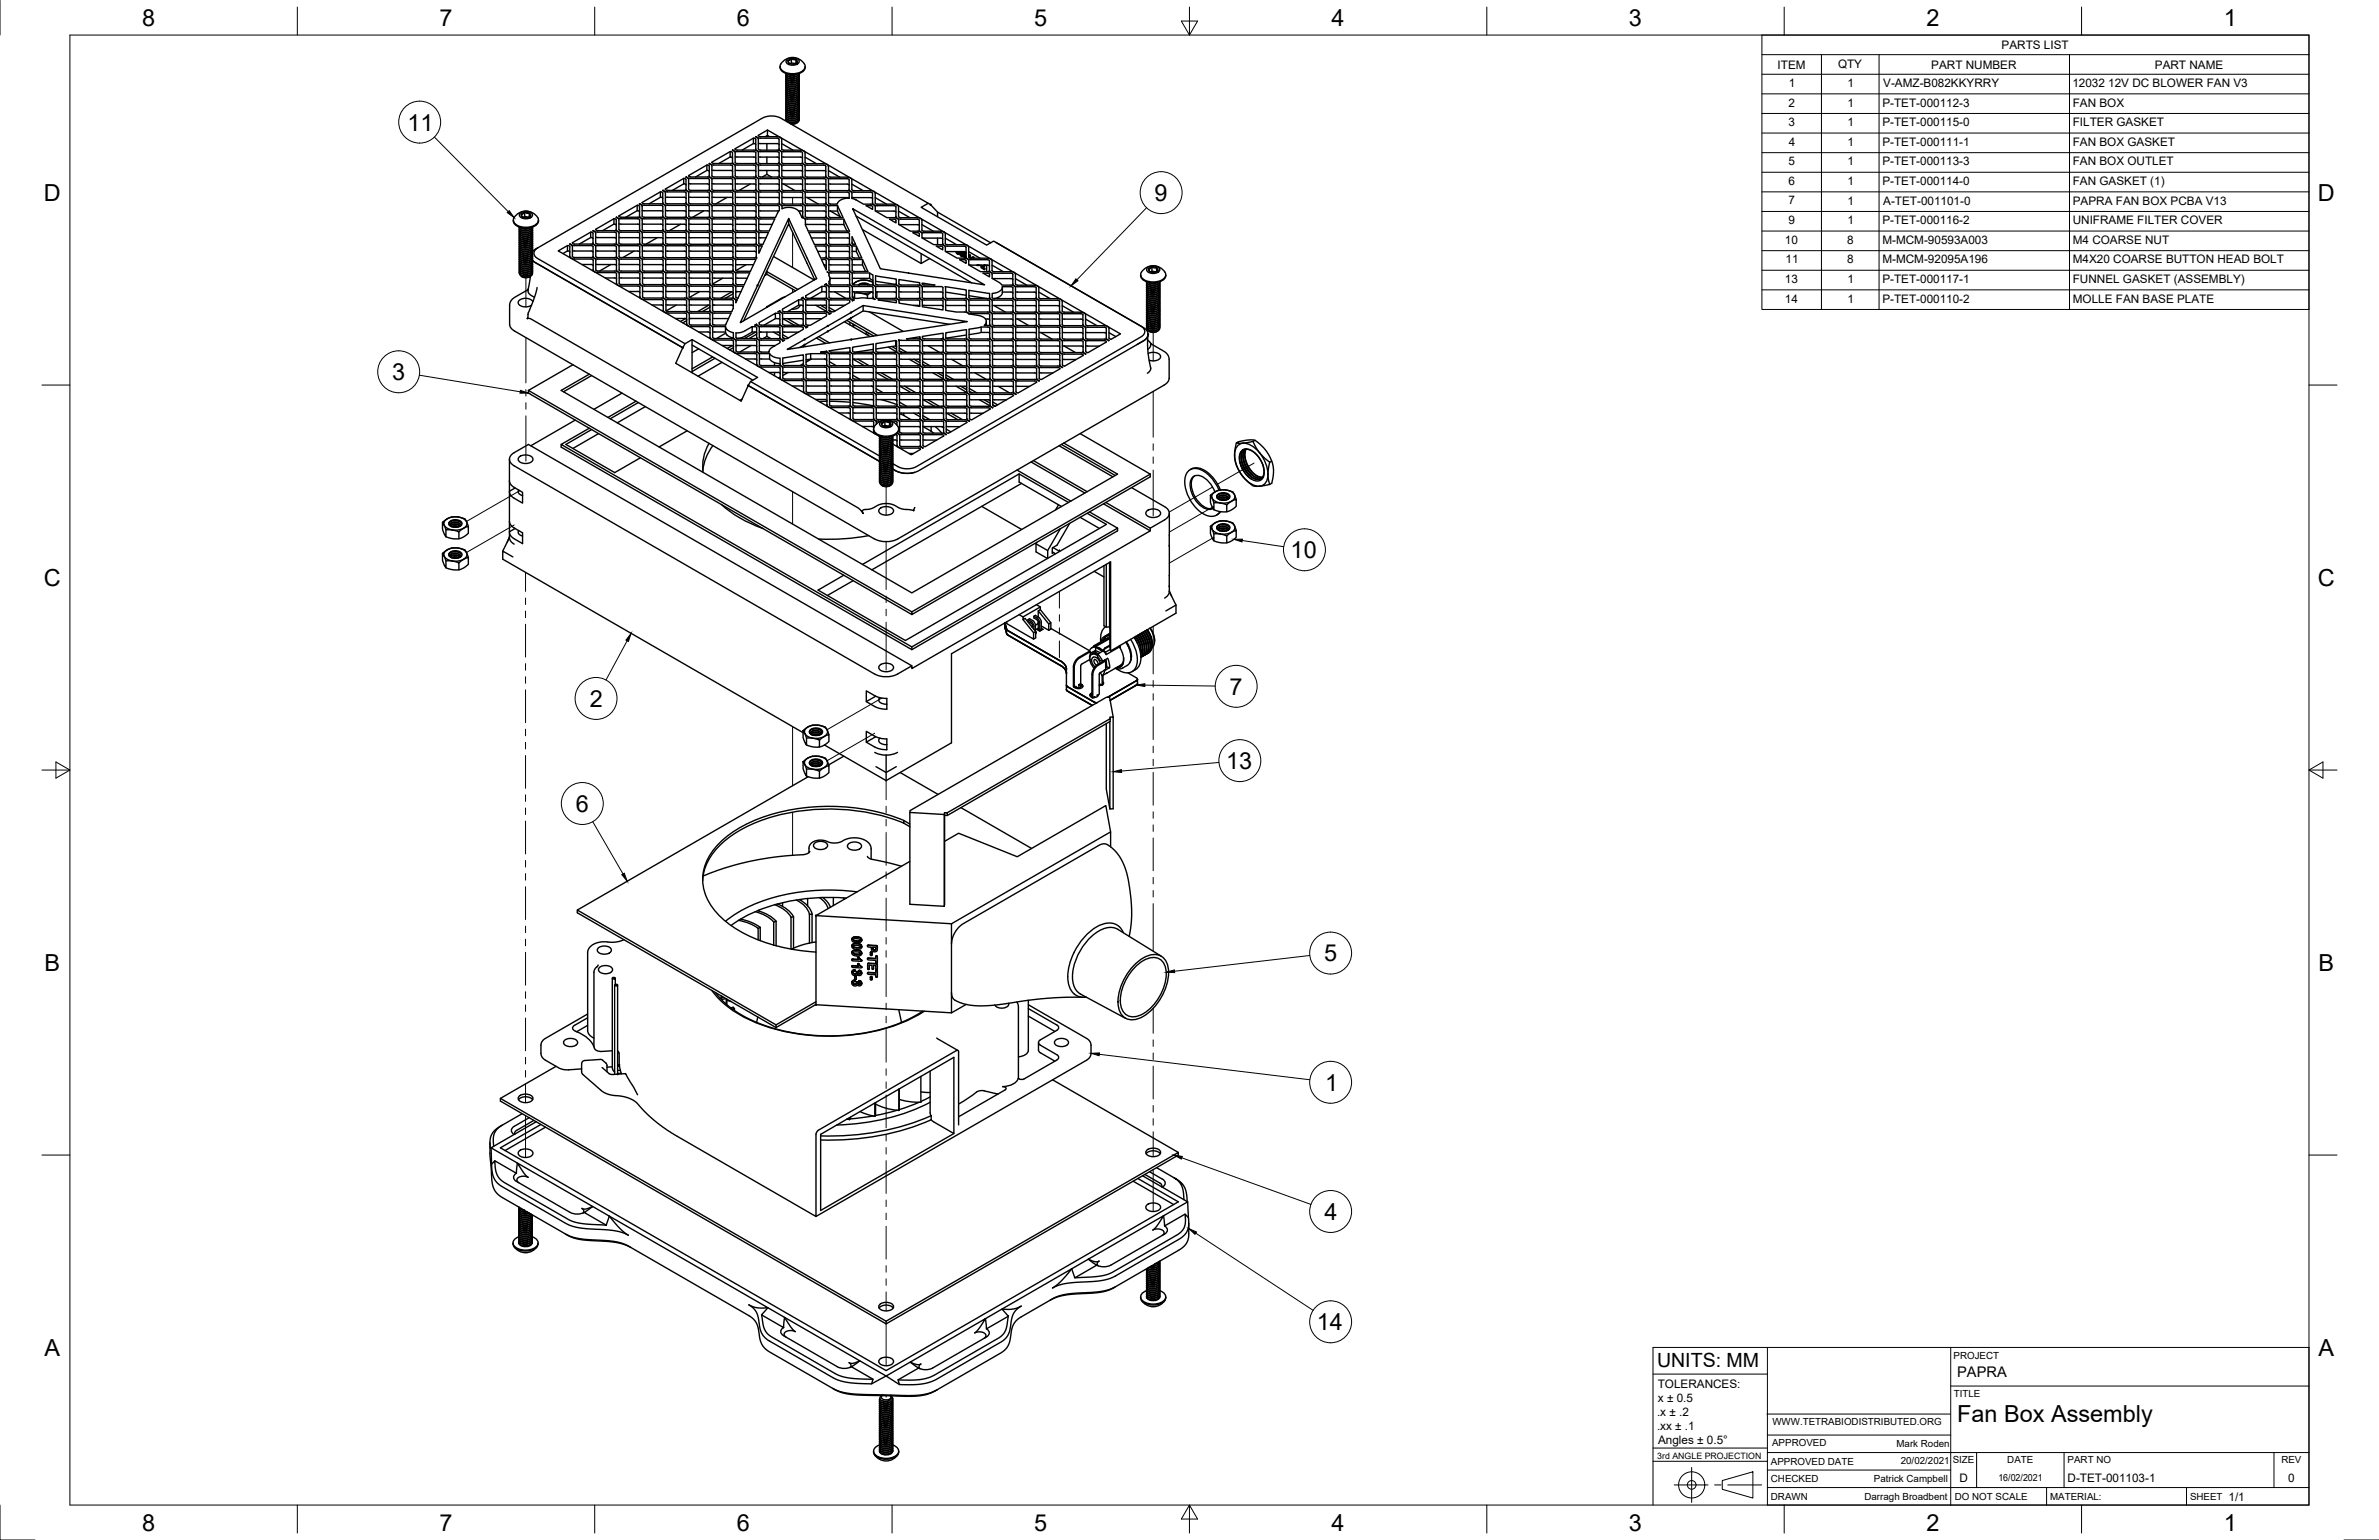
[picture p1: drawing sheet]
<svg xmlns="http://www.w3.org/2000/svg" width="864mm" height="559mm" viewBox="0 0 864 559" stroke-linecap="round" stroke-linejoin="round" font-family="sans-serif">
<defs><g id="words">
<g font-size="8.5">
<text x="51.6" y="9.4">8</text>
<text x="159.5" y="9.4">7</text>
<text x="267.5" y="9.4">6</text>
<text x="375.4" y="9.3">5</text>
<text x="483.4" y="9.4">4</text>
<text x="591.3" y="9.4">3</text>
<text x="699.3" y="9.4">2</text>
<text x="807.2" y="9.4">1</text>
<text x="147.9" y="47.4">11</text>
<text x="16" y="72.9">D</text>
<text x="419.1" y="72.9">9</text>
<text x="841.4" y="72.9">D</text>
<text x="142.4" y="137.9">3</text>
<text x="468.5" y="202.5">10</text>
<text x="16" y="212.6">C</text>
<text x="841.4" y="212.6">C</text>
<text x="214.1" y="256.5">2</text>
<text x="446.3" y="252.1">7</text>
<text x="445.1" y="279">13</text>
<text x="209" y="294.6">6</text>
<text x="16.2" y="352.3">B</text>
<text x="480.7" y="348.8">5</text>
<text x="841.7" y="352.3">B</text>
<text x="481" y="395.8">1</text>
<text x="480.8" y="442.7">4</text>
<text x="478" y="482.7">14</text>
<text x="16.2" y="492">A</text>
<text x="841.7" y="492">A</text>
<text x="710.5" y="515.8">Fan Box Assembly</text>
<text x="51.6" y="555.5">8</text>
<text x="159.5" y="555.5">7</text>
<text x="267.5" y="555.5">6</text>
<text x="375.4" y="555.4">5</text>
<text x="483.4" y="555.5">4</text>
<text x="591.3" y="555.5">3</text>
<text x="699.3" y="555.5">2</text>
<text x="807.2" y="555.5">1</text>
</g>
<text font-size="7.1" x="601.5" y="496">UNITS: MM</text>
<text font-size="5.3" x="710.5" y="499.5">PAPRA</text>
<g font-size="4.3">
<text x="726.6" y="17.8">PARTS LIST</text>
<text x="645.3" y="24.9">ITEM</text>
<text x="667.2" y="24.8">QTY</text>
<text x="701.1" y="24.9">PART NUMBER</text>
<text x="782.2" y="24.9">PART NAME</text>
<text x="649.4" y="31.5">1</text>
<text x="670.6" y="31.5">1</text>
<text x="683.6" y="31.5">V-AMZ-B082KKYRRY</text>
<text x="752.3" y="31.6">12032 12V DC BLOWER FAN V3</text>
<text x="649.3" y="38.7">2</text>
<text x="670.6" y="38.7">1</text>
<text x="683.3" y="38.7">P-TET-000112-3</text>
<text x="752.4" y="38.7">FAN BOX</text>
<text x="649.2" y="45.8">3</text>
<text x="670.6" y="45.8">1</text>
<text x="683.3" y="45.8">P-TET-000115-0</text>
<text x="752.4" y="45.8">FILTER GASKET</text>
<text x="649.3" y="52.9">4</text>
<text x="670.6" y="52.9">1</text>
<text x="683.3" y="52.9">P-TET-000111-1</text>
<text x="752.4" y="52.9">FAN BOX GASKET</text>
<text x="649.2" y="60">5</text>
<text x="670.6" y="60">1</text>
<text x="683.3" y="60">P-TET-000113-3</text>
<text x="752.4" y="60">FAN BOX OUTLET</text>
<text x="649.2" y="67.1">6</text>
<text x="670.6" y="67.1">1</text>
<text x="683.3" y="67.1">P-TET-000114-0</text>
<text x="752.4" y="67.1">FAN GASKET (1)</text>
<text x="649.2" y="74.2">7</text>
<text x="670.6" y="74.2">1</text>
<text x="683.6" y="74.2">A-TET-001101-0</text>
<text x="752.5" y="74.3">PAPRA FAN BOX PCBA V13</text>
<text x="649.2" y="81.3">9</text>
<text x="670.6" y="81.3">1</text>
<text x="683.3" y="81.3">P-TET-000116-2</text>
<text x="752.4" y="81.4">UNIFRAME FILTER COVER</text>
<text x="647.9" y="88.4">10</text>
<text x="670.5" y="88.4">8</text>
<text x="683.3" y="88.5">M-MCM-90593A003</text>
<text x="752.5" y="88.5">M4 COARSE NUT</text>
<text x="648.2" y="95.5">11</text>
<text x="670.5" y="95.5">8</text>
<text x="683.3" y="95.6">M-MCM-92095A196</text>
<text x="752.5" y="95.6">M4X20 COARSE BUTTON HEAD BOLT</text>
<text x="647.9" y="102.7">13</text>
<text x="670.6" y="102.7">1</text>
<text x="683.3" y="102.7">P-TET-000117-1</text>
<text x="752.4" y="102.7">FUNNEL GASKET (ASSEMBLY)</text>
<text x="647.9" y="109.8">14</text>
<text x="670.6" y="109.8">1</text>
<text x="683.3" y="109.8">P-TET-000110-2</text>
<text x="752.5" y="109.8">MOLLE FAN BASE PLATE</text>
<text x="601.8" y="503.6">TOLERANCES:</text>
<text x="601.9" y="508.7">x ± 0.5</text>
<text x="601.5" y="513.8">.x ± .2</text>
<text x="601.5" y="518.9">.xx ± .1</text>
<text x="601.9" y="524">Angles ± 0.5°</text>
<text x="711.3" y="537.6">D</text>
<text x="750.5" y="537.6">D-TET-001103-1</text>
<text x="830.6" y="537.6">0</text>
<text x="809" y="544.5">1/1</text>
</g>
<g font-size="3.5">
<text x="709.2" y="493.1">PROJECT</text>
<text x="709.2" y="506.8">TITLE</text>
<text x="643.4" y="517.2">WWW.TETRABIODISTRIBUTED.ORG</text>
<text x="643.3" y="524.8">APPROVED</text>
<text x="688.4" y="525">Mark Roden</text>
<text x="642.9" y="531.5">APPROVED DATE</text>
<text x="690" y="531.4">20/02/2021</text>
<text x="708.9" y="530.9">SIZE</text>
<text x="728.7" y="530.9">DATE</text>
<text x="750.5" y="530.9">PART NO</text>
<text x="828.2" y="530.9">REV</text>
<text x="642.9" y="537.9">CHECKED</text>
<text x="680.3" y="537.7">Patrick Campbell</text>
<text x="725.4" y="537.5">16/02/2021</text>
<text x="642.9" y="544.2">DRAWN</text>
<text x="676.8" y="544.3">Darragh Broadbent</text>
<text x="709.6" y="544.2">DO NOT SCALE</text>
<text x="744.2" y="544.2">MATERIAL:</text>
<text x="795" y="544.2">SHEET</text>
</g>
<text font-size="3.2" x="601.6" y="529.2">3rd ANGLE PROJECTION</text>
</g></defs>
<!-- layer: Visible -->
<g fill="none" stroke="#000" stroke-width=".51">
<path d="M283.2 24.1a3.3 3.3 0 0 0 3.6 2.9 5.1 5.1 0 0 0 5.4-2l.1-.9M284.4 22.1a4.9 4.9 0 0 1 7.9 2.1 4 4 0 0 1-4.6 2.6 4.3 4.3 0 0 1-4.5-2.6l.2-1zM285.3 26.7l.6 .9 1.3 .3 1.7-.2 1.2-.9-1 .9-1.9 .3-1.5-.5-.4-.8M285.3 31.5v.1M285.3 39.1v.1M285.6 21.6a2.95 2.95 0 0 1 4.5 .7 2.77 2.77 0 0 1-4.8 0zM285.7 26.8l1.6 .5 2-.4M285.9 26.9l1.4 .4 1.7-.3M286.2 21.8a2.1 2.1 0 0 1 3.3 .5 1.98 1.98 0 0 1-3.5 0zM286.5 23l-.5-1 1.3-.7 1.2 .4a.45 .45 0 0 1 .5 0 .45 .45 0 0 1 .2 .5l.2 .4-.5 .5M286.7 39.6h1.7M286.7 37.5h1.7"/>
<path d="M286.7 36.2h1.7M286.7 34.8h1.7M286.7 34.1h1.7M286.7 32.7h1.7M286.7 31.4h1.7M286.7 30.7h1.7M286.7 29.3h1.7M286.7 27.9h1.7M287.3 21.3v1.5M288.4 38.9h-1.7M288.4 38.2h-1.7M288.4 36.9h-1.7"/>
<path d="M288.4 35.5h-1.7M288.4 33.4h-1.7M288.4 32l-1.7 .1M288.4 30h-1.7M288.4 28.6h-1.7M288.4 27.2l-1.7 .1M288.8 23.1l-1.5-.3-.5 .3M288.9 21.6v1.4M290.1 39.8l-.1 .8-.4 .5-1.7 .6-1.9-.3-.6-.6v-.6M290.1 39.1v.6l-.5 .7-1.8 .6-1.9-.4-.5-.6v-.5M290.1 38.4v.6l-.5 .7-1.6 .6-2-.3-.6-.7v-.5M290.1 37.7v.6l-.5 .6-1.8 .7-1.9-.4-.5-.5v-.6"/>
<path d="M290.1 37.1v.5l-.5 .7-1.9 .6-1.9-.4-.4-.5v-.6M290.1 36.4l-.1 .7-.4 .5-1.7 .6-1.9-.3-.6-.5v-.7M290.1 35.7v.6l-.5 .7-1.8 .5-1.9-.3-.5-.6v-.6M290.1 35v.6l-.5 .6-1.6 .7-2-.4-.6-.6v-.6M290.1 34.3v.6l-.5 .6-1.8 .7-1.9-.4-.5-.6v-.6M290.1 33.6v.6l-.5 .7-1.9 .6-1.7-.4-.6-.6v-.5M290.1 32.9v.6l-.4 .6-1.8 .7-1.9-.3-.6-.6v-.6M290.1 32.3v.6l-.5 .6-1.9 .6-1.8-.4-.5-.5v-.6M290.1 31.6v.6l-.5 .6-1.6 .6-2-.3-.6-.6v-.6M290.1 30.9v.6l-.5 .7-1.8 .5-2.1-.4-.3-.5v-.6M290.1 30.2v.6l-.5 .6-1.9 .7-1.7-.4-.6-.6v-.6M290.1 29.5v.6l-.4 .5-1.8 .8-1.9-.3-.6-.6v-.6"/>
<path d="M290.1 28.8v.6l-.5 .7-1.9 .6-1.8-.4-.5-.6v-.5M290.1 28.2v.5l-.4 .6-1.7 .7-2-.3-.6-.6v-.6M290.1 27.5v.5l-.5 .7-1.8 .6-2.1-.5-.3-.4v-.6M290.1 26.8v.5l-.5 .7-1.9 .6-1.8-.4-.5-.5v-.6M290.1 39.4l-.2 .8-.5 .4-1.7 .5-1.8-.4-.6-.9M290.1 38.7l-.6 1.1-1.5 .6-1.8-.3-.6-.4-.3-.5M290.1 38l-.5 1.1-1.8 .6-1.9-.4-.6-.9M290.1 37.4l-.6 1.1-1.8 .5-1.7-.3-.5-.5-.2-.5M290.1 36.7l-.7 1.1-1.6 .5-1.9-.3-.6-1M290.1 36.1l-.7 1-1.7 .5-1.8-.3-.6-1M290.1 35.3l-.6 1.1-1.5 .5-1.8-.2-.6-.4-.3-.7M290.1 34.6l-.5 1.1-1.8 .6-1.9-.4-.6-.9"/>
<path d="M290.1 33.9l-.6 1.1-1.8 .6-1.7-.3-.5-.5-.2-.5M290.1 33.3l-.5 1-1.8 .6-1.9-.4-.6-.9M290.1 32.6l-.1 .5-.6 .6-1.7 .5-1.8-.4-.6-.9M290.1 31.9l-.6 1.1-1.5 .5-1.8-.2-.6-.4-.3-.7M290.1 31.2l-.5 1-1.5 .6-1.9-.2-.6-.4-.3-.6M290.1 30.5l-.6 1.1-1.8 .6-1.8-.4-.6-1M290.1 29.8l-.5 1.1-1.8 .6-1.9-.4-.6-.9M290.1 29.1l-.1 .6-.6 .6-1.7 .5-1.8-.4-.6-.9M290.1 28.4l-.6 1.1-1.5 .6-1.8-.3-.6-.4-.3-.6M290.1 27.7l-.2 .8-.5 .4-1.6 .5-1.9-.4-.6-.9M290.1 27.1l-.6 1.1-1.8 .5-1.8-.4-.6-.9M290.1 36v.1"/>
<path d="M256.6 59.9v1.9M257.6 59.3l.8 .7v3.8l.8 .4M257.6 59.3v.2M257.6 59.3l1.1 .5 7 .2 .2 .3v4M265 55v2M265.9 55.4v4M265.9 55.4l-.9-.4-6.6 3.8 .1 .3 .6 .2 7.1 .2 .7 .8v3.5l.2 .3 7.1 .2 .9 .3 .3 .6M265.9 57.4l-.9-.4-4.1 2.3M265.9 58.9l.3 .6 .9 .3 6.6 .1M266 54.4l1.1 .6 7.1 .1 .2 .3v4M266 54.4l.9 1M266 54.4v.2"/>
<path d="M266.9 56.9l6.8 .1 .7 .4M266.9 55.4v3.5l.2 .3 6.6 .2M273.5 50.1v2M273.6 50.1l-6.8 3.9 .7 .5h6.2l1.3 .4 .3 .5v3.5M273.6 50.1l.8 .4-.1 4M273.7 59.9l.7 .4M273.7 59.4l1 .1 .6 .5v3.8l.2 .3 7.2 .2 .8 .3 .3 .6M274.3 49.7l.7 .3 .3 .5M274.3 54l.4 .6 1.3 .4M274.4 52.5l-.9-.4-4.1 2.4M274.4 58.9l.3 .6 .8 .4 7.2 .1 .2 .3v4M274.5 49.6l1.5 .5"/>
<path d="M274.5 49.6v.1M274.5 49.6l-.2 .1M275.3 50.5v3.5l.7 .5M275.3 52l6.8 .1 .7 .4M275.3 58.9l.7 .5h6.1l1.4 .3 .3 .6 .1 3.7 .6 .3 7.1 .1 .7 .8v3.5M275.3 56.9l.7 .1M276 50.1l6.6 .2 .2 .3v4M276 55h6.1l.8 .4M276 54.5h6.1l1.4 .4 .3 .6v3.6l.7 .3 7.1 .2 .7 .7v3.5l.7 .5M276 57h6.1l.8 .4M277.8 49.6l.8-.5 .8 .5M278.4 49.3v.3"/>
<path d="M278.4 52.1v2.4M278.4 57v2.4M278.6 47.2v1.9M282.8 54.1l.3 .5 1.4 .4M282.8 59l.4 .5 .8 .4 7.1 .1 .2 .3v4M282.8 55.5v4M283.8 52.1l4.1 2.4M283.8 56.9l6.8 .1 .7 .4M284.5 55.1h6.1M285.6 43.9l.1 .3M286.7 44.4h1.7M286.7 43h1.7"/>
<path d="M286.7 41h1.7M288.4 43.7h-1.7M288.4 42.3l-1.7 .1M288.4 41.7h-1.7M288.4 40.3h-1.7M289.4 44.5l-1.1 .5h-1.1M290.1 43.2l-.1 .8-.7 .6-1.2 .3h-1.2M290.1 42.5v.6l-.5 .7-1.8 .6-1.9-.4-.5-.5v-.6M290.1 41.9v.5l-.5 .7-1.6 .6-2-.3-.6-.6v-.6M290.1 41.2v.6l-.5 .6-1.8 .6-1.9-.4-.5-.5v-.6M290.1 40.5v.6l-.5 .6-1.9 .7-1.7-.4-.6-.6v-.6M290.1 42.8l-.2 .8-.5 .4-1.6 .5-1.9-.4-.6-.9"/>
<path d="M290.1 42.2l-.6 1.1-1.5 .5-1.8-.2-.6-.5-.3-.6M290.1 41.5l-.7 1.1-1.6 .5-1.9-.3-.6-1M290.1 40.8l-.6 1.1-1.8 .5-1.7-.3-.5-.4-.2-.6M290.1 40.1l-.1 .6-.6 .6-1.6 .4-1.9-.3-.6-1M290.6 55l.7 .4v4.1M291.3 59l.3 .5 1.4 .4M292.2 55.5v3.5l.3 .3 6.9 .1 1.1 .5 .2 .5v3.5l.2 .3 7 .1 1.1 .5 .2 .5v3.5l.2 .3 6.6 .1 1.2 .3 .5 .7v3.5l.2 .3 6.6 .1 1.2 .3 .4 .4 .1 3.8 .2 .3 6.6 .1 1.2 .3 .4 .4 .1 3.8 .2 .3 6.6 .1 1.2 .3 .4 .4 .1 3.8 .2 .3 6.6 .1 1.2 .3 .4 .4v3.7l.3 .3 6.6 .2 1.2 .3 .4 .4v3.8l.2 .3 6.7 .1 1.1 .3 .5 .4v3.7l.2 .3 6.6 .2 1.2 .3 .5 .7v3.5l.2 .3 6.6 .1 1.2 .3 .5 .6v3.6M292.2 57l4.2 2.4M292.3 55.4l-.5-.6-.9-.3-6.9-.1-.2-.3-.1-3.8-.7-.5-7-.2-.7-.5 3.3-1.9 128.1 74-3.3 1.9-.8-.4M293 59.9l6.6 .2 .2 .3v4M186.4 79.9a3.3 3.3 0 0 0 3.6 2.9 5.1 5.1 0 0 0 5.4-2.1l.1-.8M186.6 78.9a2.36 2.36 0 0 0 2.2 3.3 5.8 5.8 0 0 0 6.6-1.8 3.8 3.8 0 0 0-3.8-3.7 5.1 5.1 0 0 0-5 2.2"/>
<path d="M188.8 77.3a2.95 2.95 0 0 1 4.5 .7 2.77 2.77 0 0 1-4.8 0zM189.7 78.7l-.5-.9 .9-.4a.43 .43 0 0 1 .4-.4 .43 .43 0 0 1 .4 .3l.8 .1a.39 .39 0 0 1 .5 0 .39 .39 0 0 1 .1 .4l.3 .5-.6 .5-1.5-.2-.6 .2M190.5 77v1.6M190.5 77a.93 .93 0 0 0-1.2 .5 .93 .93 0 0 0 .4 1.2M190.5 77l1.6 .3M192.1 77.3v1.4M192.1 77.3a.93 .93 0 0 1 .4 1.2 .93 .93 0 0 1-1.1 .5l-1.7-.3M222.9 79.4v1.9M223 79.4l-6.8 3.9M223 79.4l.7 .4v4M223.8 78.8l1.6 .6M223.8 78.8l.8 .7 .1 3.8 .7 .4"/>
<path d="M223.8 78.8v.2M225.4 78.8h6.1M225.4 79.4h6.1M225.4 78.8l-.8-.5 6.8-3.8 .8 .4v4M231.3 74.5v2M231.5 78.8l1 .2 .6 .5v3.8l.2 .3 7.2 .2 .8 .3 .3 .6M231.5 79.4l.7 .4M232.2 78.4l.3 .6 .8 .3 6.6 .1M232.2 79.8v4M232.2 76.9l-.9-.4-4.1 2.3M232.3 74.1l.8 .5v3.8l.2 .3 6.6 .1M232.3 73.9l1 .5 7.1 .2 .2 .3v4"/>
<path d="M233.1 76.4l.7 .1M233.8 76.5h6.1M239.7 69.6v2M239.9 76.5l.7 .4M239.9 78.8l1 .2 .6 .5 .1 3.8 .7 .4M239.9 79.4l.7 .4v4M240.6 74v-4l-.7-.4-6.8 3.9 .7 .5 7.1 .1 .7 .8v3.5l.2 .3 7.1 .2 .8 .3 .4 .6M240.6 73.5l.3 .6 .9 .4h6.8l.5 .4M240.6 72l-.9-.4-4.1 2.4M240.6 78.4l.3 .6 .9 .3 6.6 .1 .7 .4M240.7 69.2l.6 .3 .3 .5v3.5l.2 .3 7.6 .3 .6 .8 .1 3.7 .7 .3 7 .2 .7 .7v3.5l.7 .5M240.7 69l1.1 .6 7.1 .1 .2 .3-.1 4.1"/>
<path d="M241.5 68.7l6.8-4 .7 .5v4M241.5 68.7l.8 .4 7 .2 .7 .7v3.5l.2 .3 7.2 .2 .8 .4 .3 .5M241.6 71.5l6.7 .1 .8 .4M241.6 76.4l.7 .1M242.3 76.5h6.1l.7 .4M248.2 64.7v2M249 68.7l.4 .5 1.3 .4M249 73.5l.4 .6 .8 .4 7.1 .1 .3 .3-.1 4.1M249 67.1l-.8-.4-4.1 2.4M249.1 74.9v4M249.1 78.4l.3 .6 .8 .3 7.2 .2 .2 .3v4M249.1 79.8v4"/>
<path d="M249.2 64.2l1.5 .5M249.2 64.2l.7 .7 .1 3.8 .7 .4M249.2 64.2v.1M250 66.6l6.8 .1 .7 .4M250 71.5l.7 .1M250 76.4l6.8 .1 .8 .4M250.1 79.8v3.5l.2 .3 6.6 .2 1.3 .4 .4 .5v3.5l.2 .3 7.1 .2 .8 .3 .3 .6M250.7 64.8h6.1M250.7 64.2h6.1M250.7 64.2l-.5-.1-.2-.4 6.8-3.8 .7 .4v4M250.7 69.1h6.1l1.4 .4 .3 .6v3.6l.7 .3 7.1 .2 .7 .8v3.5l.7 .4M250.7 69.6l6.6 .2 .2 .3v4"/>
<path d="M250.7 71.6h6.1l.7 .4M255.5 76.5l-4.1 2.4M256.8 64.7l.7 .5M256.8 64.2l1 .2 .6 .5v3.8l.8 .4M257.5 63.8l.3 .6 1.4 .4M257.5 62.2l-.9-.4-4.1 2.4M257.5 68.7l.3 .5 1.4 .4M257.5 65.2v4M257.5 73.6l.3 .5 .9 .4 7.1 .2 .2 .3v4M257.5 78.5l.4 .5 .8 .4h6.9l.4 .4M258.4 61.7l.7 .1M258.5 66.6l.7 .1"/>
<path d="M258.5 71.5l6.8 .1 .7 .4M258.5 78.5l.7 .4 7.1 .2 .7 .7v3.5l.2 .3 7.1 .2 .9 .4 .3 .5M258.5 75v3.5M258.5 76.4l6.8 .1 .7 .4M259.1 61.8h6.1l.7 .5M259.1 64.8h6.1M259.1 64.2h6.1M259.1 66.7h6.1M259.2 69.7l6.6 .1 .2 .3v4M259.2 69.1l6.6 .1 .8 .3 .4 .6M263.9 71.6l-4.1 2.4M265.2 64.8l.8 .4"/>
<path d="M265.2 66.7l.8 .5M265.2 64.2l1 .2 .6 .5 .1 3.8 .2 .3 6.6 .1 1.4 .4 .3 .6v3.5l.7 .4M265.9 63.8l.4 .6 .8 .3 6.6 .1 .7 .4M265.9 65.2v4M266 68.7l.3 .6 .8 .3 7.1 .2 .2 .3v4M266 73.6l.3 .6 1.4 .3M266 78.5l.3 .5 1.4 .4M266 79.8v4M266.9 61.8l6.8 .1M266.9 66.7h.7M266.9 70.1l.1 3.6 .7 .3 7 .2 .7 .8v3.5l.8 .4M266.9 71.5l6.8 .1 .7 .4"/>
<path d="M267 76.4l6.7 .1 .8 .4M267.6 66.8h6.1M267.7 74.6h6M267.7 78.9l7.1 .2 .6 .8 .1 3.6 .7 .3h3l2-4.3h-5.1M267.7 79.4l6.6 .2 .2 .3v4M272.4 66.8l-4.1 2.3M273.7 61.8l.7 .5M273.7 66.7l.7 .5M273.7 74.5l.8 .5-.1 4M274.4 63.8l.3 .6 .8 .3 6.9 .1 .5 .4M274.4 60.3v4M274.4 65.2v4"/>
<path d="M274.4 68.7l.4 .6 .8 .3 7.1 .2 .2 .3v4M274.4 73.6l.4 .6 1.3 .3M274.5 78.5l.3 .5 1.4 .4M275.3 61.8l6.8 .1 .8 .4M275.4 66.7h.7M275.4 65.2v3.5l.2 .3 7.6 .3 .6 .8 .1 3.5 .2 .3 7.1 .2 .8 .3 .4 .6M275.4 71.5l.7 .1M275.4 76.4l6.8 .1M276.1 66.8h6.1l.7 .4M276.1 71.6h6.1l.7 .5M276.1 74.6h6.1M276.1 74h6.1"/>
<path d="M276.7 64.2l1.7-.9 1.7 .9M278.4 61.9v1.4M282.2 74l1.4 .4 .3 1.3 1.4-.4h1.6l1.3 .2 1.3 .7 .8 .9 .8 1.8 1.2 .7 .1 2 1 2.2h5.8l1.3 .4 .4 .6-.1 3.5 .3 .3 6.6 .1 1.3 .4 .4 .6-.1 3.5 .8 .4M282.2 74.6l.7 .4M282.2 76.5l.5 .1M282.9 63.8l.3 .6 .8 .3 7.1 .2 .3 .3-.1 4M282.9 68.7l.3 .6 .8 .3 6.6 .1 .8 .4M282.9 65.2v4M282.9 75v1.3l-1.4 2.6h-5.4M282.9 73.6l.3 .6 .9 .3 6.6 .1 .7 .4M283.8 61.8l6.8 .1 .7 .4M283.8 65.2v3.5l.2 .3 6.7 .2 1.3 .3 .3 .6v3.5l.2 .3 7.2 .2 .8 .3 .3 .6"/>
<path d="M283.8 66.7l6.8 .1 .8 .4M283.9 71.6h6.8l.7 .5M284.5 66.8l4.1 2.4M286.3 79.3l10.2 21.8-27.8 16zM286.3 79.3v1.9M289.9 76.5l1.1 .1 .4 .4M291.3 63.8l.3 .6 1.4 .4M291.3 68.7l.4 .6 .8 .4 7.1 .1 .2 .3v4M291.4 73.6l.3 .6 .8 .3 6.9 .1 .5 .4M291.4 70.1v4M291.4 78.5l.3 .6 .8 .3 7.2 .2 .2 .3v4M291.4 75v4"/>
<path d="M292.3 61.8l6.8 .1 .7 .4M292.3 68.7l.7 .5h6.6l.9 .3 .3 .6M292.3 66.7l.7 .1M292.3 71.6l6.8 .1 .7 .4M292.3 75v3.5l.2 .3 6.7 .1 1.3 .4 .3 .6v3.5l.2 .3 7.4 .2-2.1-4.4h-4.8M292.3 76.5h.7M292.9 71.7l4.2 2.3M293 64.8l6.6 .2 .2 .2v4.1M293 64.3l7.1 .2 .7 .8v3.5l.2 .3 7.6 .3 .6 .7v1.9l1.4 .4 2.9 1.7h2.5M293 66.8h6.1l.7 .4M293 76.6h6.1l.8 .4M299.8 63.9l.3 .5 1.4 .4"/>
<path d="M299.8 68.8l.3 .5 .9 .4 6.8 .1 .5 .3v1.8l-1.4 .1-1.7 .5-.9 .8-.3 .8-2.8-.1-.4-.4v-3.5M299.8 73.6l.4 .6 .8 .3 3 .1M299.8 78.5l.4 .6 1.3 .4M299.8 75v4M300.7 61.9l4.1 2.4M300.8 66.7l6.7 .1 .8 .4M300.8 71.6l7.4 .3M300.8 75v3.5l.7 .4M300.8 76.5l.7 .1M301.4 76.6l3.6 2M301.5 64.9h6M301.5 76.6h2.5"/>
<path d="M304 74.6l2 4.4h-4.5M304 76.6l1.1 2.4M304 74.6v2M306.3 79.5v2M307.5 64.8l.8 .4v4.1M308.3 68.8l.3 .5 1.4 .4M309.2 66.8l4.1 2.4M309.3 71.6l6.7 .1 .8 .4M309.5 75.7l47.9 27.7-37.8-5.9zM309.9 69.7l6.6 .2 .3 .3-.1 4M310.8 78.4l42 24.2M316 74.6h-1.6l2.4 1.4v-1"/>
<path d="M316.1 74.6l.7 .4M316.1 74.1l.9 .1 .6 .5 .1 1.8 4.2 2.5h3.2l.8 .4 .3 .5v1.5l2.6 1.6a5.3 5.3 0 0 0 4.2 .9M316.8 73.7l.3 .5 .8 .4 7.1 .2 .2 .2v4.1M317.7 71.7l4.1 2.4M317.7 76.5l6.8 .1 .7 .4M322.9 79.5l2.2 .1 .1 1.3zM325.2 78.6l.4 .5 .8 .4 7.1 .2 .2 .3v4M326.2 76.6l4.1 2.4M337 73.8l.8 .5 2.5 2.7 19.3 11.1M340.3 77v1.7M188.5 82.4l.6 .9 1.4 .4 1.8-.3 1-1M188.5 88.6v.1"/>
<path d="M188.5 93.4v.1M188.9 82.5l1.7 .6 1.9-.4M189.1 82.6l1.6 .4 1.5-.3M189.9 99.4h1.7M189.9 97.4h1.7M189.9 96h1.7M189.9 94h1.7M189.9 92.6h1.7M189.9 90.5h1.7M189.9 89.2h1.7M189.9 87.1h1.7M189.9 85.7h1.7"/>
<path d="M189.9 83.7h1.7M191.6 98.7l-1.7 .1M191.6 98.1h-1.7M191.6 96.7h-1.7M191.6 95.3h-1.7M191.6 94.6l-1.7 .1M191.6 93.3h-1.7M191.6 91.9h-1.7M191.6 91.2h-1.7M191.6 89.8l-1.7 .1M191.6 88.5h-1.7M191.6 87.8h-1.7"/>
<path d="M191.6 86.4h-1.7M191.6 85h-1.7M191.6 84.3l-1.7 .1M191.6 83h-1.7M193.3 99v.5l-.4 .6-1.4 .5-1.8-.1-.9-.9M193.3 98.3v.5l-.5 .7-1.9 .6-1.8-.3-.5-.6v-.6M193.3 97.6l-.1 .7-.4 .5-1.7 .6-1.9-.3-.6-.5v-.7M193.3 96.9v.6l-.5 .7-1.9 .6-1.8-.4-.5-.6v-.6M193.3 96.2l-.1 .7-.4 .6-1.7 .6-1.9-.4-.6-.6v-.5M193.3 95.5v.6l-.5 .7-1.8 .6-1.9-.4-.5-.6v-.5M193.3 94.8v.6l-.5 .7-1.9 .6-1.9-.4-.4-.5v-.6M193.3 94.1l-.1 .8-.4 .5-1.7 .6-1.9-.3-.6-.6v-.6"/>
<path d="M193.3 93.5v.6l-.5 .6-1.9 .6-1.8-.3-.5-.6v-.6M193.3 92.8l-.1 .7-.4 .5-1.7 .6-1.9-.3-.6-.6v-.6M193.3 92.1v.6l-.5 .7-1.8 .6-2.1-.5-.3-.5v-.6M193.3 91.4l-.1 .7-.4 .5-1.9 .7-1.9-.5-.4-.5v-.5M193.3 90.7l-.1 .7-.4 .6-1.7 .6-1.9-.3-.6-.6v-.6M193.3 90v.6l-.5 .7-1.9 .6-1.9-.5-.4-.4v-.6M193.3 89.4l-.1 .7-.4 .5-1.7 .6-1.9-.3-.6-.6v-.6M193.3 88.7v.6l-.5 .6-1.8 .6-1.9-.4-.5-.5v-.6M193.3 88l-.1 .7-.4 .5-1.9 .7-1.9-.5-.4-.5v-.6M193.3 87.3l-.1 .7-.4 .6-1.7 .6-1.9-.3-.6-.6v-.6M193.3 86.6l-.1 .7-.4 .6-1.9 .6-1.9-.5-.4-.5v-.5M193.3 85.9l-.1 .7-.4 .6-1.7 .6-1.9-.3-.6-.7v-.5"/>
<path d="M193.3 85.2v.6l-.5 .7-1.8 .6-1.9-.4-.5-.6v-.5M193.3 84.6l-.1 .7-.4 .5-1.9 .6-2-.5-.3-.4v-.6M193.3 83.9l-.1 .7-.4 .5-1.7 .6-2-.4-.5-.5v-.6M193.3 83.2l-.1 .7-.4 .5-1.9 .6-1.9-.4-.4-.5v-.6M193.3 82.5l-.1 .7-.4 .5-1.7 .6-1.9-.2-.6-.6v-.7M193.3 82.4l-.7 .9-1.7 .5-1.8-.4-.6-.9M193.3 98.6l-.6 1.1-1.8 .5-1.8-.4-.6-.9M193.3 97.9l-.7 1.1-1.6 .5-1.9-.3-.6-1M193.3 97.2l-.7 1.2-1.7 .4-1.8-.3-.6-1M193.3 96.6l-.7 1.1-1.8 .5-1.8-.5-.5-.8M193.3 95.8l-.7 1.2-1.6 .5-1.9-.4-.6-.9M193.3 95.1l-.6 1.1-1.8 .6-1.8-.4-.6-.9"/>
<path d="M193.3 94.5l-.7 1.1-1.6 .5-1.9-.4-.6-.9M193.3 93.8l-.7 1.1-1.7 .5-1.8-.3-.6-1M193.3 93.1l-.6 1.1-1.6 .5-1.7-.2-.7-.4-.2-.6M193.3 92.4l-.7 1.2-1.6 .4-1.9-.3-.6-.9M193.3 91.7l-.6 1.1-1.8 .6-1.8-.4-.6-.9M193.3 91l-.7 1.2-1.6 .5-1.9-.4-.6-.9M193.3 90.3l-.1 .6-.6 .6-1.7 .5-1.8-.4-.6-.9M193.3 89.7l-.1 .6-.7 .6-1.5 .4-1.9-.4-.6-.9M193.3 89l-.7 1.1-1.6 .5-1.9-.3-.6-1M193.3 88.3l-.5 1-1.6 .6-1.8-.2-.7-.4-.2-.6M193.3 87.6l-.7 1.2-1.6 .4-1.9-.3-.6-1M193.3 86.9l-.7 1.2-1.7 .5-1.8-.4-.6-1"/>
<path d="M193.3 86.2l-.6 1.1-1.7 .6-1.9-.4-.6-.9M193.3 85.6l-.7 1.1-1.6 .5-1.9-.4-.6-.9M193.3 84.9l-.6 1.1-1.6 .5-1.7-.2-.7-.5-.2-.6M193.3 84.2l-.7 1.1-1.6 .5-1.9-.4-.6-.9M193.3 83.5l-.6 1.1-1.8 .5-1.8-.3-.6-1M193.3 82.8l-.6 1.1-1.7 .5-1.9-.3-.6-1M193.3 94.5l.9 .7 53.6 31M193.3 94.5l1.5 1.1 53 30.6M193.3 85.5v.1M193.3 96.5v.1M195.2 89.9l-1.9 1.4M206 89.1v2"/>
<path d="M206.8 93.4l.1-3.9-.3-.3-.6-.1-3.4 1.9 116.7 67.3M206.8 93l.5 .7 .9 .3 6.9 .1 .2 .3v3.9M206.9 91.5l-.9-.4-1.6 .9M206.9 88.7l.8 .5 .1 3.8 .2 .3 7.6 .3 .7 .8v3.7l.7 .3 7.1 .1 .7 .8v3.5l.7 .4M207 88.5l1 .6h6.6l.7 .4M207.8 91l.7 .1M208.5 91.1h6.1l.7 .4M211.2 96h3.4l.7 .4M214.4 84.2v2M215.3 88.6v-4l-.5-.3-.4-.1-6.6 3.9 .2 .3 .5 .2h6.6l.8 .4 .4 .5M215.3 88.1l.3 .6 .8 .4 7.2 .2 .2 .2v4.1M215.3 89.5v4"/>
<path d="M215.3 86.6l-.9-.4-4.1 2.4M215.3 93l.3 .6 .9 .4 7.1 .1 .2 .3v4M215.3 97.9l.5 .7 .9 .3 6.9 .1 .2 .3v3.9M215.4 83.8l.6 .3 .2 .5v3.5l.3 .3 6.5 .2 1.4 .4 .3 .5v3.6M215.4 83.7l1.5 .5M216.2 83.3l.7 .4M216.3 86.1l.6 .1M216.3 89.5v3.7l.7 .3 7.1 .2 .6 .7v3.5l.8 .5M216.3 91l6.7 .1 .8 .4M216.3 95.9l.7 .1M216.9 84.2h6.1l.8 .5M216.9 83.7l7.1 .2 .7 .8v3.5l.2 .3 7.1 .1 .9 .4 .3 .5"/>
<path d="M216.9 86.2h6.1l.8 .4M217 96h6.1M221.7 96l-4.1 2.4M223.1 96l.7 .4M223.7 83.3l.3 .5 1.4 .4M223.7 88.2l.4 .5 .8 .4 7.1 .2 .2 .2v4.1M223.7 84.7v4M223.7 81.7l-.8-.4-4.1 2.4M223.8 93.1l.3 .5 .8 .4 7.1 .1 .3 .3-.1 4M223.8 97.9l.3 .6 1.4 .4M224.7 81.2l6.8 .1M224.7 86.1l.7 .1"/>
<path d="M224.7 91l6.8 .1 .7 .4M224.7 93.1l.7 .4h6.1l1.4 .4 .3 .5v3.5l.7 .5M224.8 95.9l.7 .1M225.4 83.7l7.1 .2 .7 .8v3.5l.2 .3 6.6 .1 1.3 .4 .3 .6v3.5l.3 .3 6.6 .1 1.3 .4 .3 .6v3.5l.2 .3 6.7 .1 1.3 .4 .3 .6v3.5l.2 .3 6.6 .1 1.4 .4 .3 .6v3.5l.2 .3 .6 .1 2-4.3a4.7 4.7 0 0 1-3.4-.4l-.4-.6M225.4 84.3l6.6 .1 .2 .3v4M225.4 86.2h6.1l.7 .4M225.4 96h6.1l.8 .4M225.5 98.4h6.6l.8 .4 .3 .5M225.5 98.9h6.1l.7 .4M230.2 91.1l-4.1 2.4M231.5 81.3l.7 .4M232.2 83.3l.3 .6 .8 .3 7.2 .2 .2 .3v4"/>
<path d="M232.2 88.2l.3 .6 .8 .3 7.2 .2 .2 .3v4M232.2 93.1l.3 .5 .9 .4h6.6M232.2 97.9l.4 .6 1.3 .4M232.3 99.3v4M233.1 81.3h6.8M233.2 86.1l6.8 .1 .7 .4M233.2 93.1l.7 .4h6.1M233.2 89.6v3.5M233.2 91l6.8 .1 .7 .4M233.2 95.9l6.8 .1M233.2 99.3v3.5l.2 .3 7.2 .2 .8 .3 .3 .6M233.9 98.9l6.6 .2 .2 .2v4.1"/>
<path d="M233.9 98.4h6.1l1.4 .4 .3 .5v3.6M238.6 86.2l-4.1 2.4M239.9 81.3l.7 .5M240 93.5l1 .2 .6 .5 .1 3.8 .2 .3 7.1 .1 .8 .4 .4 .5M240 94l.7 .5M240 96l.7 .4M240.6 83.3l.4 .6 .8 .3 7.1 .2 .2 .3v4M240.7 88.2l.3 .6 1.3 .4M240.7 93.1l.3 .5 .8 .4 7.2 .2 .2 .3v4M240.7 98l.3 .5 .9 .4 7.1 .2 .2 .2v4.1M240.7 94.5v4M241.6 81.3h.7"/>
<path d="M241.6 84.7v3.5l.7 .4M241.6 86.1l6.8 .1 .7 .4M241.7 91l6.7 .1M241.7 95.9l6.8 .1 .7 .4M242.3 81.4h6.1l.7 .4M242.3 83.7h6.1l1.4 .4 .3 .6v3.7l.7 .2 7.1 .2 .7 .8v3.5l.7 .4M242.3 88.6h6.1M242.3 89.2h6.1M247.1 81.4l-4.1 2.3M248.4 88.6l1 .2 .6 .5 .1 3.8 .2 .3 6.6 .1 1.4 .4 .3 .6v3.5l.7 .4M248.4 89.2l.8 .4M248.4 91.1l.8 .4"/>
<path d="M249.1 83.3l.3 .6 .9 .3 7.1 .2 .2 .3v4M249.1 88.2l.4 .6 .8 .3 6.9 .1 .4 .4M249.2 93.1l.3 .6 1.3 .4M249.2 89.6v4M249.2 98l.3 .6 .8 .3 7.2 .2 .2 .3v4M250.1 81.3l6.7 .1 .8 .4M250.1 86.2l6.8 .1 .7 .4M250.1 91l6.8 .1 .7 .5M250.1 95.9l6.8 .1 .7 .4M250.1 99.4v3.5M250.8 94.1h6.1M256.9 94.1l.7 .4v4"/>
<path d="M257.6 83.3l.3 .6 1.3 .4M257.6 88.2l.3 .6 .8 .3 6.6 .1 .8 .4M257.6 89.6v4M257.6 93.1l.3 .6 1.4 .4M257.6 98l.4 .6 1.3 .4M258.5 81.3l6.8 .1 .7 .4M258.5 86.2l.7 .1M258.6 91.1h.7M258.6 95.9l6.8 .1 .7 .4M259.2 83.8l7.1 .1 .7 .8 .1 3.7 .6 .3 7.1 .2 .6 .4 .1 2.5 1.2-2.6-1.5-.2-.7-.7M259.2 84.3l6.7 .1 .2 .3-.1 4M259.2 86.3h6.1l.8 .4"/>
<path d="M259.3 91.2h6.1l.7 .4M259.3 94.1l6.6 .1 .2 .3v4M259.3 98.4l7.1 .2 .7 .8v3.7l.7 .2h2.4M259.3 99l6.6 .1 .2 .3v4M266 83.3l.3 .6 .9 .4 7.1 .1 .2 .3v4.1M266 88.2l.4 .6 .8 .3 7.1 .2 .3 .3-.1 4M266.1 93.1l.3 .6 1.3 .4 6.7 .1-2 4.2h-4.6l-.7-.4v-3.5l-.4-.6-1.3-.4h-6.1M266.1 89.6v4M266.1 98l.3 .6 .9 .3 4.9 .1-2 4.3M267 81.3l.7 .1M267 86.2l6.8 .1 .7 .4M267 89.6v3.5l.2 .3 7.4 .3-.1-.6"/>
<path d="M267 91.1l6.8 .1 .8 .4M267.1 96l6.4 .1M267.7 81.4h6.1l.7 .4M270.8 96.1l-3.7 2.1M274.5 83.4l.3 .5 .8 .4h3.4l-1.4 2.9a1.33 1.33 0 0 1-.7 1.3 1.33 1.33 0 0 1-1.4-.1v-.1M275.5 81.3l4.8 .1M275.5 84.8v3.5M275.5 86.2l2.5 .1M275.5 91.1h.3M278.4 98.6v.9M278.4 98.6l11.2 6.4M278.4 98.6l-.2 .1"/>
<path d="M278.4 99.5l10.4 6M278.4 99.5l-.8 .5M280.8 93.1l14.8 8.5M292.4 81.3l6.8 .1 .7 .5M294.6 86.3h4.6l.7 .4M296.8 91.2h2.7l.4 .4M298.2 94.1l1.7 .3v3.5zM299.1 96.1l.9 .4M299.9 83.4l.3 .6 .8 .3 7.2 .2 .2 .3v4M299.9 88.3l.3 .6 .8 .3 7.2 .2 .2 .3v4M299.9 84.8v4M299.9 93.7v-4.2l-.7-.2h-3.3l2 4.3h1.9l1 .6 .1 3.9"/>
<path d="M299.9 84.8l-.7-.4h-5.6l2.1 4.3 4 .1 1.1 .6 .1 3.8 .2 .3 7.6 .3 .7 .8v3.5l.2 .3 5.5 .1-2-4.3h-3.1M299.9 93.2l.4 .6 .8 .3 7.1 .2 .2 .3v4M300.3 98.7h.1M300.3 98.7l.6 .5 .4 1.7-.4 1.3 .2 1 6.6 .2 1.4 .4 .3 .5v3.6M300.3 98.7l1.3 .3h6.1l.7 .5M300.8 81.4h.7M300.9 86.3h6.7l.8 .5M300.9 91.1l6.8 .1 .7 .4M300.9 98.1l.7 .4 7.1 .2 .7 .8v3.5l.2 .3 7.1 .1 .9 .4 .3 .5M300.9 96l6.8 .1 .7 .4M301.5 81.5h4.8l1.1 2.3M308.4 88.3l.6 .8 1.9 .2 1.9 4.3h-2.8"/>
<path d="M308.4 93.2l.3 .6 1.4 .3M308.4 98.1l.3 .5 1.4 .4M308.4 99.5v4M309.3 87.9l.4 .8M309.3 91.1l.3 .1a1.61 1.61 0 0 1 2 1.6l.4 .8M309.4 96l.7 .1M310 88.7l-.7-.4v-2.4l1.3 2.8h-.6M310 96.1h3.1l1.1 2.4M310.1 99.1h5.6l1.2 .7v3.2M310.9 89.3v1.9M313.1 83.3l21.3 12.3M313.1 94.2v1.9"/>
<path d="M315.7 99.1v1.9M326.2 81.4l6.8 .1 .7 .4M333 84.4h-1.6l2.3 1.4v-1M333 84.4l.8 .4M333 83.9l1 .1 .6 .5 .1 1.8 1 .6 3.2 1.9h3.1l.9 .4 .3 .5M333.7 83.5l.3 .5 .9 .4 7.1 .2 .2 .2v4.1M334.4 92v3.6l3.1-1.8M334.7 81.5l4.1 2.4M334.7 86.3l6.8 .1 .7 .4M339.9 89.3l2.1 .1 .2 1.3zM340.3 86.4v2.4M342.2 88.4l.3 .5 .9 .4 7.1 .1 .2 .3v4.1"/>
<path d="M343.2 86.4l4.1 2.4M343.2 89.7v1.5l2.7 1.6a5.1 5.1 0 0 0 4.1 .9l1 .1 .6 .5 .1 1.8 2.9 1.8 1.3 .7 3.6 .2 .7 .7M343.2 91.2l6.8 .1 .7 .2-.3 .2 .3 .3M347 91.3l.4 .8 .6 .1M347.3 91.3l.3 .4M347.4 91.5l.3 .3M347.5 91.8h.2M347.5 91.3v.1M347.8 91.3l-.2 .6M348.1 91.3l.2 .5-.3 .4 .1-.7M348.3 91.3v.1M348.4 91.3l.1 1.3 .9 .5"/>
<path d="M348.8 92.4l.3 .2h-.3M348.8 91.3l-.1 .9 .3 .3M348.9 91.3l.1 1M349.1 91.3l.1 1.2-.2 .2M349.4 91.3h.1M349.4 91.4l.2 .9 .1-.1-.3 .9 .2-.8M349.6 91.3l.1 .9M350 91.7h.4M350.2 93.2l.4 .2h-.3M350.2 92.1v1.1l.2 .1M350.4 92v.1M350.4 92l-.2 .1 .2 1"/>
<path d="M350.4 92l.2 .5-.2 1M350.6 91.6l-.6 .1-.2 .4 .4 1.6M350.7 93.2l.3 .6 .8 .4 7.2 .2 .2 .2v4.1M350.7 94.6l-.4-.4h-1.9l2.3 1.4v-1M351.6 93.1l.1 .4M351.6 91.3l4.1 2.4M351.7 96.1l6.8 .1 .7 .4M351.8 92.5l.5 .1v1.1M352.1 92.7v1M352.3 92.6l-.3-.2-.4 .3M352.6 93.5l.4-.1-.4 .3M353.1 93.3h.4v.4"/>
<path d="M353.4 93.4v.3M353.5 93.3l-.2-.1-.4 .3M354.5 96.2l.4 .1M355 96.2h.1M355.5 96.2l.5 .3M356 96.2v.3l.2-.3M356.7 97.1l.6 .4M356.7 97l.8 .4M356.8 96.4l-.3 .2M356.8 96.4h.1M356.9 96.9l-.1 .1M356.9 99.1l2.1 .1 .2 1.3z"/>
<path d="M357 96.2l-.9 .9 1.2 .7 .2-.4-.2 .4M357.2 96.8l-.4 .1M357.2 96.7l-.2 .1M357.3 96.6l-.1 .1M357.3 96.2l.2 .3M357.3 96.3v.3M358.2 96.2v2.4M359.2 98.2l.3 .5 .8 .4 6.9 .1 .5 .3M360.1 96.2l4.1 2.4M360.2 99.5v1.5l2.7 1.7 .8 .8h3.3l1.3 .4 .4 .5-.1 3.6M361.5 88l53.9 31.1 1.1 1.2 .1 1.7-.6 1-.9 .7-81.7 47.2-2.3 .7-2.4 .2-2.5-.5-2.1-1.1 1.7 .9 2.1 .6h2.3l1.9-.3M367.7 99.5v4"/>
<path d="M414.1 99.7a3.3 3.3 0 0 0 3.6 2.9 5.1 5.1 0 0 0 5.4-2.1l.1-.8M415.3 97.7a4.9 4.9 0 0 1 7.9 2 4 4 0 0 1-4.6 2.6 4.3 4.3 0 0 1-4.5-2.6l.2-.9zM416.5 97.2a2.95 2.95 0 0 1 4.5 .6 2.77 2.77 0 0 1-4.8 0zM418.2 96.9v1.5M419.8 97.2v1.4M420.3 98.1l-.5 .5-1.6-.2-.5 .3M420.3 98.1l-.3-.5a.35 .35 0 0 0-.2-.5 .35 .35 0 0 0-.4 .1l-.8-.1a.43 .43 0 0 0-.4-.2 .43 .43 0 0 0-.4 .4l-.9 .3 .5 1M420.3 98.1a2.32 2.32 0 0 1-2.9 .5M420.3 98.1a1.78 1.78 0 0 0-2.9-1l-.5 .7 .5 .8M185 117.7l.5 1.3 1.3 1.1 130.6 75.4a9.4 9.4 0 0 0 8.5 .1l97.3-56.3 .8-.7 .4-1.4v-6.8l-.4-1.5-1.1-1.2-5.1-3-.2 1.1-1 .9M189.4 100.3l1.8 .5 1.4-.5-.9 5.5 .7 1.1 1.6 1M191.6 100.1h-1.7"/>
<path d="M191.8 104.8l-5.2 3.3-1.3 1.4-.3 1.1v7.1M193.4 109.5a3.4 3.4 0 0 0-5.2 0 2.07 2.07 0 0 0 2.7 1.9l2.1-.7M195 104.3l-1 3.7-2.3 5.7-.1 1.6-.5 .5 1-.3 .8 .3 118.4 68.4 2.1 2.2-.3-.7 .3-.7 2.8-.4 2.6-1.3 1.7-.5 2.9 .1 3.7 1.7 4.6 .8 .4-1.2M219.7 100.9h3.4l.7 .4M223.8 102.8l.5 .7 .9 .3 6.9 .1 .2 .3v3.9M224.8 100.8l.7 .1M225.5 100.9h6.1l.7 .4M225.5 103.3h6.1l1.3 .3 .4 .6v3.7l.7 .2 7.1 .2 .6 .8v3.5l.8 .4M228.2 105.8l3.4-.1 .7 .5M232.3 102.8l.3 .6 .8 .4 7.2 .1 .2 .3-.1 4M232.3 107.7l.5 .7 .9 .3 6.9 .1 .2 .3v3.9M233.2 100.8l.7 .1"/>
<path d="M233.3 105.7l6.7 .1 .8 .4M233.9 100.9h6.1l.7 .4M236.7 110.7h3.4l.7 .4M240.7 102.9l.4 .5 .8 .4 7.1 .1 .2 .3v4M240.7 107.7l.4 .6 .8 .3 6.6 .1M240.8 112.6l.5 .7 .8 .3 7 .1 .2 .3v3.9M241.7 102.9l.7 .4h6.1l1.4 .4 .3 .5v3.7l.7 .3 7.1 .2 .7 .7v3.6M241.7 100.8l6.8 .1 .7 .4M241.7 104.2v3.5l.2 .3 6.6 .2M241.7 105.7l.7 .1M241.7 110.6l.7 .1M242.4 105.8h6.1l.7 .4"/>
<path d="M242.4 110.7h6.1M242.5 113.1l7 .1 .7 .8v3.5l.2 .3 6.6 .1 1.4 .4 .3 .6v3.5l.7 .4M245.2 115.6l3.3-.1 .8 .5M245.5 110.7l-3.7 2.1M248.5 108.2l1.4 .4 .3 .5M248.5 108.7l.8 .4M248.5 110.7l.8 .4M248.9 115.6l-1.9 1M249.2 102.9l.3 .5 .8 .4h6.7M249.2 107.7l.3 .6 .9 .4 7.1 .2 .2 .2v4.1M249.2 112.6l.4 .6 .8 .4 7.1 .1 .2 .3v4M249.2 109.1v4"/>
<path d="M249.3 116.4l-1.4 .7M249.3 117.5l.5 .7 .8 .3 7 .1 .2 .3-.1 3.9M250.1 102.9l.8 .4h6.1M250.2 100.8l6.8 .1 .7 .4M250.2 105.7l6.8 .1M250.2 109.1v3.5l.2 .3 7.1 .2 .9 .3 .3 .6M250.2 110.6l6.8 .1 .7 .4M250.2 115.5l6.8 .1 .7 .4M250.6 115.6l-.4 .2M253.9 105.8l-3.6 2.2M257 103.3l1 .2 .6 .5v3.8l.2 .3 7.2 .1 .8 .4 .3 .5M257 103.8l.7 .5"/>
<path d="M257 105.8l.7 .4M257.3 110.7l-4 2.4M257.7 102.9l.3 .5 .8 .4 6.9 .1 .4 .4M257.7 107.8l.3 .5 .8 .4h6.7l.7 .5v2.7l-.6 1.2h-6.2l-.7-.4M257.7 104.3v4M257.7 112.7l.3 .5 .9 .4h6.5l-2 4.4-4.5-.2-.2-.3v-3.5M257.7 111.5l-2.7 1.6M257.7 117.5l.4 .6 .8 .3 4.5 .1M258.6 100.8l6.8 .1 .7 .4M258.6 105.7l6.8 .1 .7 .4M258.7 110.6l6.8 .1 .7 .4M258.7 115.5l.7 .1"/>
<path d="M259.1 110.7l-.4 .2M259.4 115.6h5.1M262.4 100.9l-3.7 2.2M265.7 105.9l-4 2.3M266.1 106.6l-2.7 1.6M266.1 104.3v4M266.1 107.8l.3 .5 1.2 .5-.5 1v-.6M267.1 100.8l4.2 .1M267.1 105.7l1.9 .1M267.5 105.8l-.4 .2M270.2 103.3h-.1M273 118.5h1.3l.4 .4"/>
<path d="M274.6 118.1v-.5l-.6 .4 1 .2 .7 .7M274.7 117.6l.3 .6 .8 .3 7.1 .2 .2 .2v4.1M274.7 118.9v4.1M275.6 118.9v3.5l.2 .3 7.2 .2 .8 .4 .3 .5 .7-.4-1-.2-.7-.7M277.4 118l4.1-2.4v-1.9l-5.9 3.4v.5l.7 .4h6.1l1.4 .4 .3 .5v3.6M278.4 111.3l.2 .1M278.4 111.3v.2M281.5 113.7l1.6 .2v4.2M281.5 115.6h1.2l.4 .4M283.1 113.2v-.5l-.7 .4 1 .2 .7 .8v3.5l.2 .3 7.1 .2 .8 .3 .4 .6 .6-.4M283.1 112.7l.3 .6 .8 .3 7.2 .2 .2 .3v4M283.1 117.6l.4 .5 .8 .4 6.6 .1 .7 .4v.5l-1.6 .9-4.3 2.5h-.9"/>
<path d="M285.1 107.7l-6.7 3.6M285.8 113.1l4.1-2.4v-1.9l-5.9 3.4 .1 .7 .7 .2 6.6 .1 .8 .3 .3 .6M285.9 115.6l4.1 2.4M289.9 108.8l1.6 .2v4.2M289.9 110.7l1.2 .1 .5 .4M290.4 110.7a2.65 2.65 0 0 1-3 1.5M291.5 108.3v-.4l-.6 .3 1 .2 .5 .5 .1 3.8 .7 .4M291.5 107.8l.4 .6 .8 .3 7.1 .2 .2 .3v4M291.5 112.7l.4 .6 1.3 .4M291.6 117.6l.6 .8 1 .2M291.6 116l-.7-.4-6.8-.1 4.2 2.5M292.5 110.7h.7"/>
<path d="M292.5 114.1v3.5l.8 .4M292.5 115.5l5.8 .2M293.2 110.8h6.1M293.2 113.7h6.1l.8 .4-.1 .5-5.8 3.4h-1M294.2 108.2l4.1-2.3v-2l-5.8 3.4v.7l.7 .2 6.6 .1 .9 .3 .3 .6M294.7 108l.5 .2M295.7 101.5l-9.4-20.3-16.3 35.2M296.1 110.8l3.9 2.2M297.8 110.8l2.2 1.2M298.3 103.9l1.7 .3v4.1M298.3 105.9h1.3l.4 .4M299.3 110.7l.7 .5"/>
<path d="M299.6 110.8l.3 .2M300 103.4v-.4l-.7 .4 1 .2 .7 .7-.1 3.5 .3 .3 7.1 .2 .8 .3 .3 .6 .7-.4-1.3-.4-.3-.5M300 103l.3 .5 .8 .4 7.1 .1 .3 .3-.1 4.1M300 107.8l.3 .6 .8 .3 6.9 .1 .4 .2a1.18 1.18 0 0 1-1 1.4l-4.8 2.7h-1.2l-.4-.4v-3.5M300 112.7l.3 .6 1.4 .4-.7 .4-.3-.6-.8-.3-6.7-.1M301 105.8l7 .1 .5 .4M301 111.6l2.1 1.2M301 112.6l1 .5M301 110.7l5.7 .1M301.3 101.1v2.2M301.3 101h6.4l.7 .4M303 105.9l4.1 2.4"/>
<path d="M306.5 116.8l9.3 5.3M307.4 116.3l9.8 5.6M308.2 115.8l10.3 5.9M308.4 103l.4 .5 .8 .4 7.1 .1 .2 .3v4.1M308.5 116.9v1M309.4 100.9l6.3 .1 1.2 .7M309.4 107.4l.4 .8M309.4 107.9l.7 .4 3.4-.2 3.1 .2 1 .3-.7-.7M309.4 105.8l6.8 .1 .7 .4M309.5 117.5l.3 1.1M310 105.9l.2 2.4M310.2 106.4h2.3l2.4 .7v1.1"/>
<path d="M310.6 118.1l-.8 .1M310.9 105.9a6.8 6.8 0 0 0 5.5 0l-1.5 1.2M311.6 103.4a3.5 3.5 0 0 1 4.1 0M311.7 103.4l1.6-.5 1.9 .5-1.4-.4-2 .4M313.3 110.9v1.9M315.6 113.2l12.3 7.1M316.9 102.3l-2.3-.6h-2.2l-1.6 .6-1.3 .9M316.9 103l.3 .5 .8 .4h6.7l.7 .5M316.9 103v.5M316.9 102.5a5.8 5.8 0 0 0-7.2 .8M317.8 102l7.6 1.2M317.9 107.9l.7 .4"/>
<path d="M317.9 104.4v3.5M317.9 105.8l6.8 .1 .7 .4M318.3 105.9v1.7l-.4 .4M318.6 108.3h6.6l1.1 .6v1.1l7.6 1.2v-1.9l-.7-.5M318.8 108.8l6.2 .1 .4 .2v.8zM325.4 103v-1.7l-7.6-1.2v2.9l.3 .3 6.6 .1 1.3 .4 .3 .6v3.5l.2 .3 7.2 .1 .8 .4 .3 .6M325.4 103l.3 .6 1.3 .3M325.4 103v.5M325.4 107.9l.3 .5 1.4 .4M325.4 104.4v4M326.3 105.8l.7 .1M327 103.4l7.1 .2 .7 .8v3.5l.2 .3 7.6 .3 .7 .8v3.3l3.9 .6h2.9"/>
<path d="M327 104l6.6 .1 .3 .3-.1 4M327 105.9h6.1l.8 .4M327 103.4l-.6-.3-.1-1.7 7.5 1.2v.9M327 108.9h6.1M331.6 110.8l1.9 .1 .4 .3M333.8 103l.3 .6 .9 .3 7.1 .2 .2 .3v4M333.8 107.9l.4 .6 .8 .3 7.1 .2 .2 .3v3.2l-7.5-1.2v-2M334.8 102.7l4.5 .7h-4.1l-.4-.2zM334.8 105.8l6.8 .1 .7 .5M334.8 110.7l6.8 .1 .7 .4M342.3 107.9l.3 .6 .9 .3 7.1 .2 .2 .3v4M343.3 106l7.5 1.1"/>
<path d="M343.3 110.7l6.8 .1 .7 .4M344 108.3h6.1l1.3 .4 .3 .6 .1 3.7 .7 .2 7 .2 .7 .8v3.5l.8 .4M344.8 117.7l-31.5-4.9-22.9 13.3M350.1 113.2l1.2 .3 .4 .4 4.2 .7 1.5 .8 .5 .7 .1 .7-.7 1.3 1.8 .1 1.1 .6 .1 3.8 .7 .4M350.8 107.9v-2.7l-7.7-1.2 .2 3.9 .7 .4M350.8 107.9v.5M350.8 107.9l.3 .6 .8 .3 6.9 .1 .5 .4M350.8 112.8l.3 .6 .8 .3 7.2 .2 .2 .3v4M351.7 107.3l6.7 1.1M351.8 110.7l6.7 .1 .8 .5M356.2 118.7v1.9M357.7 115.7l1.1 .1 .5 .4"/>
<path d="M358 116.7v1.4M358.2 108.3v.1M359.2 108.4h.1M359.2 108.4v-1.9l-7.5-1.2v2.6l.2 .3 7.2 .2 .8 .3 .3 .6v3.5l.2 .3 7.2 .2 .8 .3 .3 .6M359.2 107.9l.3 .6 .9 .4 7.1 .1 .2 .3v4M359.2 112.8l.4 .6 .8 .3 6.6 .1 .7 .4M359.2 109.3v4M359.3 117.7l.3 .6 .8 .3 7.2 .2 .2 .3-.1 4M360.2 101l6.8 .1 .7 .4M360.2 108v-1.5l2.6-.8 .8-.7 .3-1h3.1l.7 .4v4M360.2 107.9l.7 .5 7.1 .1 .7 .8v3.5l.2 .3 7.1 .2 .8 .3 .4 .6M360.2 110.8h.7"/>
<path d="M360.2 115.7h.7M360.8 110.9l4.1 2.3M360.9 110.9h6.1l.7 .4M360.9 115.8h6.1M361 118.1l7 .2 .7 .8v3.5l.2 .3 6.6 .1 1.4 .4 .3 .6v3.5l.7 .4M363.9 104.2v2l-.4 .8-1.1 .9-1.6 .5M363.9 106h3.1l.7 .4M367 115.7l.7 .5M367.7 103l.3 .6 .8 .4 7.1 .2 .3 .2v4.1M367.7 107.9l.3 .6 .8 .4 7.2 .1 .2 .3v4M367.7 112.8l.3 .6 .9 .3 6.9 .1 .4 .4M367.7 117.7l.4 .6 1.3 .4"/>
<path d="M367.7 114.2v4M368.6 101.1l4.1 2.4M368.6 107.9l.8 .5h6.1l1.3 .4 .3 .5v3.6M368.7 105.9l6.7 .1 .8 .4M368.7 110.8l6.8 .1 .7 .4M368.7 114.2v3.5l.7 .4M368.7 115.7l6.8 .1 .7 .4M369.3 115.8l4.1 2.3M369.4 118.7l6.6 .1 .2 .3v4M369.4 118.1l7.1 .2 .7 .8v3.5l.2 .3 7.1 .2 .9 .3 .3 .6M376.2 108l.3 .5 .8 .4 7.1 .1 .2 .3v4M376.2 112.9l.3 .5 1.4 .4"/>
<path d="M376.2 117.7l.3 .6 .8 .3 7.2 .2 .2 .3v4M376.2 114.2v4M377.1 106l4.1 2.4M377.1 112.9l.8 .4M377.1 110.8l6.8 .1 .7 .4M377.1 114.2v3.5l.3 .3 7.1 .2 .8 .3 .4 .6M377.2 115.7l.7 .1M377.8 113.8l6.7 .1 .2 .3v4M377.8 113.3h6.2l1.3 .4 .3 .5 .1 3.7 .6 .3 7.1 .2 .7 .7v3.6M377.8 115.8h6.2l.7 .4M384.6 112.9l.4 .5 .8 .4 7.1 .2 .2 .2v4.1M384.7 117.7l.3 .6 .8 .4 7.1 .1 .2 .3v4"/>
<path d="M385.6 112.9l.7 .4h6.1l1.2 .3 .5 .6v3.6l.4 .3 6.4 .1 1.2 .3 .5 .6v3.6M385.6 110.9l4.1 2.4M385.6 115.7l6.8 .1 .7 .4M385.6 119.1v3.5l.2 .3 6.7 .2M393.1 117.8l.4 .5 .8 .4 7.1 .1 .2 .3v4M394.1 115.8l4.1 2.4M416.2 102.3l.7 .9 1.2 .3 1.7-.2 1.2-1-.8 .9-1.8 .4-1.6-.4zM416.2 105.1h.1M416.2 117.4v.1M416.6 102.4l1.5 .5 2.1-.4M416.8 102.4l1.3 .4 1.8-.2M417.6 120h1.7"/>
<path d="M417.6 118.6h1.7M417.6 117.9h1.7M417.6 116.5h1.7M417.6 115.2h1.7M417.6 114.5h1.7M417.6 113.1h1.7M417.6 111.7h1.7M417.6 111.1h1.7M417.6 109.7h1.7M417.6 108.3h1.7M417.6 106.3h1.7M417.6 104.9h1.7"/>
<path d="M417.6 102.8h1.7M419.3 119.3h-1.7M419.3 117.2h-1.7M419.3 115.8l-1.7 .1M419.3 113.8h-1.7M419.3 112.4h-1.7M419.3 110.4h-1.7M419.3 109h-1.7M419.3 107.6h-1.7M419.3 106.9l-1.7 .1M419.3 105.6h-1.7M419.3 104.2h-1.7"/>
<path d="M419.3 103.5h-1.7M421 118.8l-.3 1-1.5 .7-1.7-.1-.7-.4-.3-.6M421 118.1v.6l-.5 .6-1.8 .7-1.9-.4-.5-.6v-.6M421 117.4v.5l-.4 .7-.8 .5-1.2 .2-1.9-.4-.4-.6v-.5M421 116.7v.5l-.4 .7-1.8 .7-2-.4-.5-.6v-.5M421 116.1v.6l-.5 .6-1.8 .6-1.9-.4-.5-.5v-.6M421 115.4l-.4 1.1-1.8 .7-2.1-.4-.4-.5v-.6M421 114.7v.6l-.5 .6-1.8 .6-1.9-.3-.5-.6v-.6M421 114v.5l-.4 .7-.8 .4-1.2 .3-1.9-.5-.4-.5v-.6M421 113.3v.5l-.4 .6-1.8 .8-2-.4-.5-.6v-.5M421 112.6v.6l-.5 .7-1.9 .6-1.8-.4-.5-.6v-.5M421 112l-.4 1.1-1.8 .7-2.1-.4-.4-.5v-.6"/>
<path d="M421 111.3v.6l-.5 .6-1.8 .6-1.9-.4-.5-.5v-.6M421 110.6v.5l-.4 .6-.9 .5-1.1 .2-1.9-.4-.4-.5v-.6M421 109.9v.5l-.4 .6-1.8 .7-2-.4-.5-.5v-.6M421 109.2v.6l-.5 .7-1.9 .6-1.8-.4-.5-.6v-.6M421 108.5l-.4 1.1-1.8 .8-2.1-.5-.4-.5v-.5M421 107.8v.7l-.5 .5-1.8 .7-1.9-.4-.5-.6v-.5M421 107.1v.5l-.4 .7-2 .7-1.9-.4-.4-.5v-.6M421 106.4l-.3 1.1-1.9 .8-2-.4-.5-.5v-.6M421 105.8v.6l-.5 .6-1.9 .6-1.8-.3-.5-.6v-.6M421 105.1l-.4 1.1-1.8 .7-2.1-.4-.4-.5v-.6M421 104.4v.6l-.5 .6-1.8 .7-1.9-.4-.5-.6v-.6M421 103.7v.5l-.4 .7-.9 .5-1.1 .2-1.9-.5-.4-.5v-.5"/>
<path d="M421 103l-.3 1.1-1.9 .8-2-.4-.5-.6v-.5M421 102.3v.7l-.5 .6-1.9 .6-1.9-.5-.4-.4v-.6M421 118.4l-.5 1.1-1.8 .6-1.9-.4-.6-.9M421 117.7l-.6 1.1-1.8 .6-1.7-.3-.6-.5-.1-.5M421 117.1l-.5 1-1.8 .6-1.6-.3-.7-.4-.2-.5M421 116.4l-.2 .7-.5 .4-1.7 .5-1.8-.4-.6-.9M421 115.7l-.6 1.1-1.6 .5-1.7-.2-.7-.5-.2-.6M421 115l-.5 1-1.8 .6-1.9-.4-.6-.9M421 114.3l-.6 1.1-1.8 .6-1.7-.4-.6-.4-.1-.6M421 113.6l-.5 1.1-1.8 .6-1.9-.4-.6-.9M421 112.9l-.1 .6-.6 .6-1.7 .5-1.8-.4-.6-.9M421 112.2l-.6 1.1-1.6 .6-1.7-.3-.7-.4-.2-.6"/>
<path d="M421 111.5l-.5 1.1-1.8 .6-1.9-.4-.6-.9M421 110.9l-.6 1.1-1.8 .5-1.8-.4-.6-.9M421 110.2l-.5 1-1.8 .6-1.9-.4-.6-.9M421 109.6l-.7 1.1-1.7 .4-1.8-.3-.6-1M421 108.8l-.6 1.1-1.6 .5-1.7-.2-.7-.5-.2-.5M421 108.1l-.2 .8-.5 .4-1.6 .5-1.9-.4-.6-.9M421 107.4l-.6 1.1-1.8 .6-1.8-.4-.6-.9M421 106.8l-.5 1-1.8 .6-1.9-.4-.6-.9M421 106.1l-.1 .5-.6 .6-1.7 .5-1.8-.3-.6-1M421 105.4l-.6 1.1-1.6 .5-1.7-.2-.7-.5-.2-.6M421 104.7l-.2 .7-.5 .5-1.6 .4-1.6-.2-.7-.5-.2-.5M421 104l-.6 1.1-1.8 .6-1.8-.4-.6-.9"/>
<path d="M421 103.3l-.5 1.1-1.8 .6-1.9-.4-.6-.9M421 102.6l-.1 .6-.6 .6-1.7 .5-1.8-.4-.6-.9M421 109.5v.1M208 132.4l-16.2 9.3M213.9 135.8l-10.2 5.9 127.3 73.4 74.7-43.1-19.5-11.2M214.8 136.3l-10.2 5.9M247.8 126.2l-2.5 5.6 23.7 13.7 2.6-5.6M248.7 124.7l-.9 1.5M251.2 123.2v12.1M251.2 125.2l22.1 12.7M253.6 126.6l-2.4 1.4M253.6 120.5h3.4l.8 .4"/>
<path d="M257.7 122.4l.5 .7 .9 .3 6.9 .1 .3 .3-.1 3.9M258.7 129.5l-7.5 4.3M258.7 120.4l.7 .1M259.4 120.5h4M259.4 122.9h6.1l1.4 .3 .3 .6v3.7l.7 .2 7.1 .2 .7 .8v3.5l.7 .4M259.5 130l-8.3 4.8M262.1 131.5l-8.7 5M262.1 125.4l3.4-.1 .8 .5M263.5 120.9l-3.4 2M265.8 125.4l-1.8 1M266.2 122.7l-1.7-.7-.9-.8-.2-.7v-2l.6 1.2 2.2 1v2.2M266.2 122.4l.3 .6 .9 .4 7.1 .1 .2 .3v4"/>
<path d="M266.2 127.3l.5 .7 .9 .3 6.9 .1 .2 .3v3.9M266.2 126.2l-1.3 .7M267.2 125.3l6.8 .1 .7 .4M267.4 122.8l2.3-.5 3.3-1.8v-2l-3.2 1.8-2.6 .5v1.8l.7 .3h6.6l.8 .3 .4 .6M267.6 125.4l-.4 .2M270.6 130.3h3.4l.7 .4M271.6 139.9l47.7 27.5zM272.5 138.4l2.5-1.5-23.8-13.7-2.5 1.5-53.7-31-.9-.9-.3-1.1 .4-1 1-.8 80.9-46.7 2.9-1.1 2.3 .1 2.2 .7 53.5 30.9-2.6 1.4 23.8 13.7 2.5-1.4 53.6 30.9 1 1 .2 1.4-1.1 1.3-81.9 47.3-2.2 .7-2.3-.1-1.6-.5-2.3-1.3M272.5 138.4l46.8 27.1M272.5 138.4l-.9 1.5M272.6 125.4l-4.1 2.3M273 120.5h1.3l.4 .4"/>
<path d="M274.3 120.5l-4.1 2.4M274.7 122.4l.3 .6 .8 .4 7.2 .1a.96 .96 0 0 1-.9 1.5l-2.3 1.4-.6 .8v.6h-2.8l-.7-.5v-3.5M274.7 121.3l-2.8 1.6M274.7 127.3l.7 .8 4 .2 1.7 1.3 2.1 .4v2.2M274.7 132.2l.5 .7 .9 .3 6.9 .1 .2 .3v3.9M275.6 120.4l6.8 .1 .7 .4-.6-.4M275.7 125.3l.7 .1M275.7 130.2l.7 .1M276 120.5l-.4 .2M276.4 125.4h5M276.4 130.3h3l1.4 1.1 2.4 .5M276.4 132.7h6.1l1.4 .3 .3 .6v3.7l.7 .2 7.1 .2 .7 .8v3.5l.7 .4"/>
<path d="M278.4 120.5v1.6M278.4 122.1l1.4 .8M278.4 122.1l-1.4 .8M279.1 135.1h3.4l.7 .5M279.2 127.6v.2M279.4 128.3v2M280.8 120.5l2.3 1.4M281.2 125.4v.1M281.2 131.6v1.1M281.2 135.1v1.2M283.2 132.2l.3 .6 .8 .4 7.2 .1 .2 .3v4M283.2 132.2v.5"/>
<path d="M283.2 137.1l.5 .7 .9 .3 6.9 .1 .2 .3v3.9M283.2 136.8l-.6 .4M284.1 122.5l.7 .4zM284.1 121.4l2.1 1.2M284.1 120.4l5.8 .1M284.2 135.1l6.7 .1 .8 .4M285.7 126.8l27.6-15.9 37.8 5.8zM286.1 135.2l-1.9 1.1M290.4 126.1h.1M291.3 125.6l.5 .3M291.6 132.2v-3.4l-7.5 1.1v2.3l.3 .3 6.5 .2 1.4 .3 .3 .6v3.5l.8 .4M291.6 130.7l-7.5 1.2"/>
<path d="M291.6 132l-1.2 .7M291.6 132.2v.5M291.7 132.2l.3 .6 .8 .4 7.1 .1 .2 .3v4M291.7 137.1l.3 .6 1.4 .4M292.6 128.7l1.7-.4 5.6 .2 .2 .2v4.1M292.6 128.7v3.5l.2 .3 6.6 .2 1.4 .4 .3 .5v3.5l.2 .3 7.1 .2 .9 .4 .3 .5M292.6 135.1l.7 .1M292.7 140l.7 .1M293 130.5l.6 .3M293.3 135.2h6.1M293.3 137.6h6.7l.8 .4 .3 .5M293.3 138.1h6.1l.8 .4"/>
<path d="M294.3 128.3v2M294.5 130.3l-1.9 1.1M296.4 122.6l3.4 2M297.2 122.2l3.9 2.2M299.4 135.2l.7 .4M299.4 130.3l.7 .4-.7-.4h-5.1l-1.7 .3M300.1 127.4l-2.2 .4a3.4 3.4 0 0 1 3.1 .6l.1 3.9 .7 .4M300.1 127.4v.5M300.1 127.4l.3 .6 .9 .3 7.1 .2 .2 .3v4M300.1 132.3l.3 .5 1.4 .4M300.1 137.1l.4 .6 .8 .4h6.9l.4 .4M300.1 138.5v4"/>
<path d="M301 127.3l7.5-1.2v1.3M301 127.4l.8 .4h6.1l1.3 .4 .3 .6v3.5l.5 .4h6.3l1.4 .4 .3 .6v3.5M301 127.3v.1M301.1 130.2l6.8 .1 .7 .4M301.1 131.2l2.5 1.5M301.1 135.1l.7 .1M301.1 138.5l.1 3.7 .6 .3 7.1 .1 .7 .8v3.5l.7 .4M301.1 140l.7 .1M301.8 133.2h6.1M301.8 132.7h6.1M301.8 135.2h6.1M307.9 133.2l.7 .4"/>
<path d="M307.9 132.7l1 .2 .6 .4v3.8l.3 .3 7.1 .2 .8 .4 .4 .5M308.5 127.4l.4 .6 1.3 .4M308.5 127.4v.5M308.6 132.3l.3 .5 .8 .4 7.2 .2 .2 .3v4M308.6 137.1l.3 .6 .8 .4 7.2 .2 .2 .2v4.1M308.6 135.6l-.7-.4 .7 .4M308.6 133.6v4.1M308.6 138.5v4M309.5 136.1l2.6 1.5M309.6 135.1l6.7 .1 .8 .4M309.6 140l6.8 .1 .7 .4-.7-.4M309.6 138.5v3.5l.2 .3 6.6 .2 1.3 .4 .4 .5v3.5l.2 .3 7.1 .2 .8 .4 .4 .5"/>
<path d="M310.2 127.8h6.1M310.2 128.4h6.1M310.2 127.8l-.6-.2-.1-1.6 7.5-1.2v3.1M311.4 130.3l4.1 2.4M314.4 120.3v1M315.6 121l-1.1 .4M316.3 130.3l-6.8-.1 4.3 2.5M316.3 127.8l1 .2 .6 .5 .1 3.8 .2 .3 7.1 .2 .9 .3 .3 .6M316.3 128.4l.8 .4M316.3 130.3l.8 .4M317 127.4l.3 .6 .9 .3 6.6 .1 .7 .4M317 126.8l-6.7 1"/>
<path d="M317 132.3l.4 .5 .8 .4 7.1 .2 .2 .3v4M317 128.8v4M317.1 137.2l.3 .5 .8 .4 7.2 .2 .2 .3-.1 4M318 130.2l6.8 .1 .7 .5M318 137.2l.7 .4h6.1l1.4 .4 .3 .6v3.5l.4 .4h6.4l1.4 .4 .3 .6v3.5M318 138.6v3.5l.2 .3 6.6 .1M319.8 135.2l4.2 2.4M322.5 125.9l3 1.8M323.8 125.7l1.7 1M325.1 125.5l.3 .2M325.1 125.5v-1.9l-7.1 1.1v2.7l.7 .4h6.1l1.3 .4 .4 .6v3.5l.7 .4M325.1 125.5l-7.1 1.1"/>
<path d="M325.2 123.6l.3 .3v4M325.2 125.5l.3 .4M325.5 127.4l.3 .6 .8 .3 7.2 .2 .2 .3-.1 4M325.5 128.8v4M325.5 132.3l.3 .6 1.4 .4M325.5 137.2l.3 .6 1.4 .4M325.5 135.6l-.7-.4-6.8-.1 4.3 2.5M326.3 123.5l-.1-.1 .2 .5 .1 3.7 .7 .2 7 .2 .7 .8v3.5l.8 .4M326.3 123.4l6.9 .1 .7 .4M326.4 126.3l2.7 1.5M326.4 127.3l1 .5M326.4 125.4l.7 .1"/>
<path d="M326.5 130.3h6.7l.8 .5M326.5 133.7v3.5l.2 .3 6.6 .1 1.3 .4 .4 .6v3.5l.2 .3 6.6 .1 1.3 .4 .4 .6v3.5l.7 .4M326.5 135.1l6.8 .1 .7 .4M327.1 125.5h6.1M327.2 133.3h6M327.2 132.7h6M327.2 138.2h6.1M330.1 130.4l3.8 2.2M331.8 130.4l2.1 1.2M333.2 125.5l.7 .4M333.3 132.7l1 .2 .6 .5v3.8l.3 .3 6.5 .1 1.4 .4 .3 .6v3.5l.8 .4M333.3 133.3l.7 .4v4"/>
<path d="M333.3 138.2l.7 .4v4M333.6 130.4l.3 .2M333.9 122.5l.3 .6 .9 .4h6.9l.4 .4M333.9 123v-.8l-4.8 .8h4.6l.9 .4 .3 .5M333.9 127.4l.4 .6 .8 .3 7.1 .2 .2 .3v4M333.9 123.9v4M334 132.3l.3 .6 1.4 .4M334 137.2l.3 .6 1.4 .4M334.9 123.9v3.7l.7 .2 7.1 .2 .7 .8v3.5l.7 .4M334.9 125.4l6.8 .1 .7 .4M334.9 130.3l6.8 .1 .7 .4M334.9 131.2l2.7 1.5"/>
<path d="M334.9 132.2l1 .5M335 135.1l.7 .1M335.6 133.3h6.1l.8 .4M335.6 132.7h6.1l1.4 .4 .3 .6v3.5l.7 .4M335.6 135.3h6.1l.8 .4M335.7 138.2l6.6 .1 .2 .3v4M336.9 125.5l4.1 2.3M338.6 135.3l3.8 2.2M340.3 135.3l2.1 1.2M341.7 123l1.3 .4 .4 .5M342.1 135.3l.2 .2M342.4 122.6v-1.7l-7.5 1.2v.6l.4 .2 6.4 .1"/>
<path d="M342.4 122.6l.3 .5 .8 .4 7.2 .1 .2 .3v4.1M342.4 122.9l-.7 .1M342.4 122.6v.5M342.4 127.4l.3 .6 .8 .3 6.7 .1M342.4 123.9v4.1M342.4 132.3l.3 .6 1.4 .4M342.4 133.7v4M342.5 137.2l.3 .6 .8 .3 7.1 .2 .2 .3v4M343.3 123.9v3.5l.3 .3 6.6 .2M343.4 125.4l6.7 .1 .8 .4M343.4 130.3l.7 .1M343.4 136.1l2.7 1.5"/>
<path d="M343.4 137.1l1 .5M343.4 135.2l.7 .1M344.1 130.4h6.1M344.1 133.3h6.1l.7 .4M344.1 132.8h6.6l.8 .4 .4 .5M344.1 135.3h6.1M344.1 137.6l6.6 .1 .9 .3 .3 .6M345.4 130.4l4.1 2.4M350.2 127.9l1 .2 .6 .4v3.8l.2 .3 7.2 .2 .8 .4 .3 .5M350.2 128.4l.7 .4M350.2 130.4l.7 .4M350.2 135.3l.7 .4"/>
<path d="M350.8 122.6l.4 .5 .8 .4 7.1 .2 .2 .3v4M350.8 123.1v-3.5l-7.5 1.2v1.8l.5 .3 6.3 .1 1.4 .4 .3 .5v3.6M350.8 121.6l-7.4 1.1M350.9 127.5l.3 .5 .8 .4 7.2 .2 .2 .3-.1 4M350.9 132.3l.3 .6 .8 .4h6.9l.5 .4M350.9 128.8v4M350.9 137.2l.3 .6 .9 .3 7.1 .2 .2 .3v4M350.9 133.7v4M351.8 127.5l.7 .4h6.1l1.4 .4 .3 .6v3.5l.4 .3 6.4 .1 1.4 .4 .3 .5v3.6M351.8 125.4l6.8 .1 .7 .4M351.8 130.3l6.8 .1 .8 .4M351.9 133.7v3.5l.2 .3 6.6 .1 1.3 .4 .3 .6v3.5l.3 .3 7 .2 1.1 .5"/>
<path d="M351.9 135.2l6.8 .1 .7 .4M351.9 138.6v3.5l.2 .3 6.6 .1M353.9 135.3l4.1 2.3M359.3 123.1v-4l-.2-.3-2.9-.1-4.4 .8v3.1l.2 .3 6.6 .1 1.4 .4 .3 .6v3.5l.2 .3 6.6 .1 1.3 .4 .4 .6v3.5l.2 .3 6.6 .1 1.3 .4 .4 .6v3.5l.2 .3 .6 .1 6.6-3.8-.1-.4-.6-.1M359.3 122.6l.3 .6 1.4 .3M359.3 121l-.4-.3-2.7-.1-4.4 .8M359.3 127.5l.4 .5 1.3 .4M359.3 132.4l.4 .5 .8 .4 7.1 .1 .2 .3v4.1M359.4 137.2l.3 .6 .8 .3 6.6 .1M359.4 133.7v4M360.3 120.5l6.7 .1 .8 .4M360.3 125.4l6.8 .1 .7 .4"/>
<path d="M360.3 130.3l6.8 .1 .7 .4M360.3 133.7v3.5l.2 .3 6.6 .2M360.3 135.2l6.8 .1 .7 .4M361 123.6h6.1M361 123h6.1M361 128.5h6.1M367.1 123l1 .2 .6 .5v3.8l.3 .3 7.1 .2 .8 .3 .3 .6M367.1 123.5l.7 .5M367.1 128.4l.7 .5v4M367.1 137.7l1 .2 .6 .4 .1 3.8 .7 .5 6.8-4M367.1 138.2l.8 .4M367.7 122.6l.4 .6 .8 .3 7.1 .2 .3 .3-.1 4"/>
<path d="M367.8 124v4M367.8 127.5l.3 .5 1.4 .4M367.8 132.4l.3 .5 .9 .4 7.1 .2 .2 .3v4M367.8 137.3l.4 .5 .8 .4 6.9 .1 .4 .3M367.9 138.6v4M368.7 120.5l.7 .1M368.7 125.4l6.8 .1 .8 .5M368.8 130.3l6.7 .1 .8 .4M368.8 137.3l.7 .4h6.1l1.7 .5M368.8 135.2l6.8 .1 .7 .4M369.4 120.7h6.1l.7 .4M369.5 128.5l6.6 .1 .2 .3v4"/>
<path d="M376.2 122.6l.3 .6 .9 .3 6.6 .1 .7 .4M376.2 127.5l.4 .6 .8 .3 6.6 .1 .7 .4M376.3 132.4l.3 .6 1.3 .4M376.3 137.3l.3 .5 .7 .4M377.2 120.6l.7 .1M377.2 125.5h.7M377.2 128.9v3.5l.7 .4M377.2 130.3l6.8 .1 .7 .4M377.2 135.2l.7 .1M377.8 120.7l4.1 2.3M377.9 120.7h6.1M377.9 125.6h6.1"/>
<path d="M377.9 127.9h6.1l1.4 .4 .3 .6v3.5l.7 .4 6.8-3.9-.7-.4h-6.1M377.9 132.8h6.1M377.9 133.4h6.1M377.9 135.3h4.3M384 120.7l.7 .4M384 125.5l.7 .5M384 132.8l1.6 .6M384.7 122.6l.3 .6 .8 .3 6.7 .1M384.7 127.5l.3 .6 1.4 .4M384.7 124v4M384.7 132.4l.3 .5 .7 .4-.1 .1M384.7 128.9v4"/>
<path d="M385.6 120.6l6.8 .1 .7 .4M385.7 124v3.5l.7 .4M385.7 125.5h.7M385.7 130.3l.7 .1M386.4 127.9h6.1l1.5 .6M386.4 130.5h4.2M392.5 125.6h-6.1l4 2.3M392.5 123l1.3 .4 .3 .6M392.5 123.6l.7 .4M392.5 125.6l.7 .4M393.1 122.7l.4 .5 .8 .4h6.6M393.2 127.5l.2 .5 .8 .4-.2 .1"/>
<path d="M393.2 124v4M394.1 122.7l.7 .4h6.1M394.1 120.6l6.8 .1 .7 .4M394.1 124v3.5l.7 .5 6.8-4M394.1 125.5l5 .1M400.9 123.6l.7 .4M401.6 122.7l.3 .5 .7 .3-1.7-.4M402.6 120.7l2.4 1.4M416.6 123.3l1.3 1.5M416.8 121.5l-.1 6.1 1 6.2-.2 .7-1 .9M416.8 121.3l-.3 1.1-.8 .8-3 1.8M416.8 128.3a3.4 3.4 0 0 1 4.5 1 2.82 2.82 0 0 1-4.2 1.4"/>
<path d="M417.1 120.2l1.3 .4 1.5-.3M420.3 120.1l-.4 .2M191.8 141.7v.9l139.2 80.4M191.8 141.7l139.2 80.3M208.8 152.4l-16.1 9.4M213.9 155.4l-10.2 5.9 127.3 73.4 74.7-43.1M214.8 155.9l-9.4 5.4 17.7 10.2 9.4-5.4M217.3 157.3l-9.3 5.4M225.8 142.6l-10.2 5.9M230.9 145.6l-10.2 5.9M231.7 146.1l-10.2 5.9M234.3 147.5l-10.2 5.9"/>
<path d="M249.4 156.3l-10.1 5.9M269.4 144.8l-.8 .5M287.6 140.1h3.4l.7 .4M291.7 142l.5 .7 .9 .3 6.9 .1 .2 .3v3.9M293.3 140.1h6.1M293.4 142.5h6M296.1 144.9h3.4l.7 .5M299.4 140.1l.8 .4M299.5 142.4l.9 .2 .7 .5v3.8l.8 .4M300.2 142l.3 .6 .8 .4 7.1 .1 .3 .3-.1 4M300.2 146.9l.5 .7 1.2 .3M300.2 145.6l-2.8 .1"/>
<path d="M301.1 144.9l6.8 .1 .8 .4M301.2 145.6l7.5 .4M301.8 140.1h6.1l.7 .4M301.9 147.9l6.6 .1 .2 .3v3.9M301.9 147.3h6l1.4 .4 .3 .6v3.5l.8 .4M304.5 149.9l3.4-.1 .8 .5M308.6 142l.4 .6 .8 .4 7.1 .1 .2 .3v4M308.7 146.9l.3 .6 1.3 .4M308.7 151.8l.5 .7 1.2 .3M309.6 146.1l7.5 1.2M309.6 144.9l.7 .1M309.6 149.8l.7 .1"/>
<path d="M310.3 145h6.1M310.3 147.9h6.1M310.3 147.4h6.1M310.3 149.9h6.1M310.3 152.8h6.1M310.3 152.3h6.1M313 154.7h3.4l.8 .5M316.4 145l.7 .4M316.4 147.9l.7 .4M316.4 149.9l.7 .4M316.4 147.4l1.4 .4 .3 .5M316.4 152.8l.8 .4-.1 2.1"/>
<path d="M316.4 152.2l1.4 .4 .3 1.3M317.1 142.1l.3 .5 .8 .4h6.6M317.1 155.7a3.3 3.3 0 0 0 3.7 2.9 5.1 5.1 0 0 0 5.3-2.1l.1-.8M317.1 146.9l.3 .6 .8 .4h7l.4 .4M317.1 148.3v4M317.1 151.8l.7 .8 1.9 .2M317.1 156.3v.8M317.2 156.7l.2 .5 .6 .4M318 141l2.5 1.5M318 140l6.8 .1 .8 .4M318.1 144.9l6.7 .1M318.1 149.8l.7 .1"/>
<path d="M318.1 148.3v3.5l.2 .3 7.1 .2 .9 .3 .3 .6M318.4 153.6a4.9 4.9 0 0 1 7.8 2.1 4 4 0 0 1-4.5 2.6 4.3 4.3 0 0 1-4.6-2.6l.3-1zM318.8 149.9h6.1l.7 .4M319.3 158.2l.5 .8 1.5 .5 1.7-.3 1.1-.7-.5 1-1.8 .7-2-.4-.5-.5v-.6M319.3 158.3h.1M319.6 153.1a2.95 2.95 0 0 1 4.5 .7 2.77 2.77 0 0 1-4.8 0zM319.6 158.3l1.5 .6 2.2-.4M319.7 145l5.9 1.8M319.8 158.4l1.3 .4 1.9-.3M321.2 152.9v1.5M321.2 152.9a.93 .93 0 0 0-1.1 .4 .93 .93 0 0 0 .4 1.2M321.2 152.9l1.7 .2"/>
<path d="M322.4 159.5h-1.7M322.4 158.8h-1.7M322.7 154.6l-1.5-.2-.5 .3M322.9 153.1v1.4M322.9 153.1l.4 .5v.5M323.3 154.1l-.5 .5M323.3 154.1l-.3-.6a.34 .34 0 0 0-.1-.4 .34 .34 0 0 0-.5 .1l-.7-.1a.43 .43 0 0 0-.5-.2 .43 .43 0 0 0-.3 .3l-.9 .4 .4 .9M323.3 154.1a2.32 2.32 0 0 1-2.8 .4M323.6 152.8l1.8 .1 .2 1.4M324 159.7v.6l-.4 .6-1.8 .6-2-.3-.5-.5v-.7M324 159v.6l-.4 .6-2 .7-1.8-.5-.5-.5v-.6M324 159.7h1.2l.4 .4"/>
<path d="M324 158.2l-.7 1-1.6 .4-1.7-.3-.7-1M324.1 160l-.2 .6-.5 .5-1.6 .5-2-.4-.5-.9M324.1 159.3l-.6 1-1.6 .6-1.7-.2-.7-.4-.2-.7M324.1 158.6l-.6 1.1-1.7 .6-2-.4-.5-.9M324.9 143l.7 .4M324.9 142.5l.9 .2 .7 .4v3.8l.2 .3 7.2 .2 .8 .4 .3 .5M325.1 157.7l.5 .4v3.9M325.5 142.1l.4 .6 .8 .3 7.1 .2 .3 .3-.1 4M325.6 146.9l.3 .6 .8 .4 7.2 .2 .2 .2v4.1M325.6 145.4l-.7-.4 .7 .4M325.6 143.4v4.1M325.6 151.8l.3 .6 .8 .4 7.2 .1 .2 .3v4"/>
<path d="M325.6 148.3v4M325.7 157.2l.8 .6 .1 3.8 .2 .3 6.6 .1 1.7 .5-.7-.4-.3-.5M325.8 157.1l1.5 .6h6.1M326.5 145.9l2.5 1.5M326.5 144.9l6.8 .1 .8 .4M326.5 148.3v3.5l.3 .3 6.6 .2 1.3 .4 .3 .5v3.5l.2 .3 6.6 .2M326.5 149.8l6.8 .1 .8 .4-.7-.4M326.6 153.2v3.5l.2 .3 6.6 .2M326.6 150.1l1.5 .6M326.6 154.7l.7 .1M326.6 159.6l6.8 .1M326.8 147.2l.2 .1"/>
<path d="M327.3 154.8h6.1M328.1 150.7l2.6 1.6M328.1 149.9v.8M328.3 140.1l4.1 2.4M331.7 149.9l2.4 1.4M333.4 154.8l.7 .4M333.4 157.7l.7 .4M333.4 159.7l.7 .4M333.4 157.1l1 .2 .6 .5v3.8l.8 .4M334 142.1l.3 .6 .9 .3 7.1 .2 .2 .3v4M334 140.5l-.7-.4-6.8-.1 4.3 2.5M334 147l.4 .5 .8 .4 7.1 .2 .2 .3v4"/>
<path d="M334.1 151.9l.3 .5 .8 .4 6.9 .1 .5 .3M334.1 156.7l.3 .6 .8 .4h6.6l.8 .4M334.1 158.1v4M335 140l6.7 .1 .8 .4M335 147l.7 .4h6.1l1.3 .4 .4 .6v3.5l.4 .3 6.4 .1 1.7 .5-.7-.4-.3-.5M335 151.9l.7 .4h6.1l1.4 .4 .3 .5v3.5l.7 .5 6.8-3.9-.7-.5h-6.6l-.9-.4-.3-.5M335 151.8l.8 .5M335 150.8l2.5 1.5M335 148.4v3.5M335 149.8l6.8 .1 .7 .4M335 154.8l3 1.7M335 154.7l.7 .1"/>
<path d="M335.1 159.6l.7 .1M335.7 154.8h6.1M335.7 159.7h4.3M336.8 145l4.1 2.4M338 154.8v1.7M338 156.5l.9 .6M339.5 154.8l2.4 2.3M341.8 154.8l.8 .4M341.9 154.8l.6 .4M342.5 142.1l.3 .6 1.4 .4M342.5 145.4l-.7-.4-6.8-.1 4.2 2.5M342.5 147l.3 .6 1.4 .4"/>
<path d="M342.5 156.7l.3 .6 .7 .3-1.6-.4M342.5 153.2v4M342.6 158.1l-6.8 4M343.4 140.1h6.8l.7 .5M343.5 144.9l6.7 .1 .8 .4M343.5 155.7l1.7 1M343.5 154.7l4.9 .1M344.1 143.1h6.1M344.1 142.5h6.1M344.2 147.4h6.1l1.3 .4 .3 .6v3.5l.8 .4 6.8-3.9-.8-.4h-6.1M344.2 149.9h6.1l.7 .4M344.2 148h6"/>
<path d="M344.2 149.9l-.7-.1 4.2 2.5M345.3 149.9l4.1 2.4M347.1 140.1l3.8 2.3M348.8 140.1l2.1 1.3M350.2 142.5l1 .2 .6 .5 .1 3.8 .2 .3 6.6 .1 1.7 .5-.7-.4-.3-.5M350.2 143.1l.8 .4-.1 4M350.3 148l.7 .4M350.5 140.2l.3 .2M350.9 142.1l.3 .6 .9 .3 6.6 .1M351 147l.3 .6 1.3 .4M351 148.4v4M351.9 141l2.7 1.5"/>
<path d="M351.9 142l1 .5M351.9 140.1l6.8 .1 .7 .4M351.9 144.9l6.8 .2M351.9 149.8l5 .1M355.5 145.1l3.9 2.2M357.3 145.1l2.1 1.2M358.7 142.5l1 .2 .6 .5 .1 3.8 .7 .4M358.7 143.1l.7 .4M358.7 145.1l.7 .4M359 145.1l.3 .2M359.4 142.1l.3 .6 .8 .3 6.7 .1 .7 .4M359.4 143.5v4"/>
<path d="M360.4 140.1l.7 .1M360.4 145.9l1.7 1M360.4 146.9l.9 .5M360.4 145l.7 .1M361 140.2h6.1M361.1 145.1h4.2M362.4 140.2l4.1 2.4M367.1 140.2l.8 .4M367.9 142.1l.2 .6 .8 .3-.2 .1M367.9 143.5l-6.8 3.9M368.8 140.1l5 .1M392.1 157.3l25.5 14.7"/>
<path d="M455.6 159.8h-3.5l-2.6 .5-.7 .4 2.4 .1M184.9 178.4l.1 11.2 1.1 1.6 3.6 2.1v4l-4-2.6-.6-.8-.2-1M184.9 174.5l.2 .8 .6 .9 4 2.4v4l-4-2.6-.6-.8-.2-.9M184.9 166.6v7.9M184.9 174.6v3.6M186.6 169a2.52 2.52 0 0 1-1.7-2.4 2.52 2.52 0 0 1 1.7-2.4l5.2-2.9 139.2 80.3M186.6 169l130.9 75.6a9.1 9.1 0 0 0 8.3 0l5.2-3v1l86.6-50v-1l5.2-3M187 177.1l-2.1 1.1M188.3 177.8a1.43 1.43 0 0 0 1.4 2M188.4 165.9a3.7 3.7 0 0 1 5 .3 2.18 2.18 0 0 1-2.9 2l-1.1-.2a1.26 1.26 0 0 1-1.2-.8 1.26 1.26 0 0 1 .2-1.3zM203.7 161.3v.9l127.3 73.5 74.7-43.1v-1M257.4 160.9a16.3 16.3 0 0 0-2.2 10.5"/>
<path d="M258.8 161.7a17.9 17.9 0 0 0-3.6 8.9M319.3 163.8v.1M320.7 175.3h1.7M320.7 173.9h1.7M320.7 173.2h1.7M320.7 171.8h1.7M320.7 170.5h1.7M320.7 168.4h1.7M320.7 167h1.7M320.7 165h1.7M320.7 163.6h1.7M320.7 161.5h1.7"/>
<path d="M320.7 160.2h1.7M322.4 175.9l-1.7 .1M322.4 174.6h-1.7M322.4 172.5h-1.7M322.4 171.1l-1.7 .1M322.4 169.8h-1.7M322.4 169.1h-1.7M322.4 167.7h-1.7M322.4 166.3h-1.7M322.4 165.7h-1.7M322.4 164.3h-1.7M322.4 162.9h-1.7"/>
<path d="M322.4 162.2h-1.7M322.4 160.8l-1.7 .1M323.3 176.1l-1.3 .5-1.9-.5M324 174.8l-.2 .9-1.5 .7-1.9-.1-.9-.9M324 174.1l-.3 1.1-1.8 .7-2-.3-.6-.5v-.7M324 173.4v.6l-.4 .6-1.8 .7-2.1-.5-.4-.5v-.6M324 172.7v.6l-.4 .6-.8 .5-1.2 .2-1.8-.5-.5-.5v-.5M324 172l-.3 1.2-1.9 .7-2-.4-.5-.5v-.6M324 171.3v.7l-.5 .6-1.8 .6-1.9-.4-.5-.5v-.6M324 170.7l-.3 1.1-1.8 .7-2-.3-.6-.6v-.6M324 170v.6l-.4 .6-1.8 .6-2-.3-.5-.6v-.6M324 169.3v.6l-.4 .6-.8 .4-1.2 .3-1.7-.4-.6-.5v-.7"/>
<path d="M324 168.6v.6l-.4 .6-1.8 .7-2-.4-.5-.5v-.6M324 167.9v.6l-.5 .7-1.8 .6-1.9-.4-.5-.5v-.6M324 167.2l-.3 1.2-1.8 .7-2-.3-.6-.6v-.6M324 166.5v.7l-.4 .5-1.8 .7-2-.4-.5-.6v-.5M324 165.9v.6l-.4 .5-.8 .5-1.2 .2-1.8-.4-.5-.6v-.5M324 165.2v.6l-.4 .6-1.8 .6-2-.4-.5-.4v-.7M324 164.5v.6l-.5 .7-1.8 .5-1.9-.3-.5-.5v-.7M324 163.8l-.3 1.1-1.9 .8-1.9-.4-.6-.5v-.7M324 163.1v.6l-.4 .6-1.8 .7-2-.4-.5-.6v-.6M324 162.4v.6l-.4 .6-2 .7-1.7-.4-.6-.5v-.6M324 161.7v.7l-.4 .5-1.8 .7-2-.4-.5-.5v-.6M324 161.1v.6l-.5 .6-1.8 .6-2-.4-.4-.6v-.5"/>
<path d="M324 160.4l-.3 1.1-1.9 .7-1.9-.3-.6-.5v-.7M324 161.1l6.8 3.9 3.3-1.9-.2-.4-.5-.1M324.1 174.4l-.6 1-1.6 .6-1.7-.2-.7-.4-.2-.7M324.1 173.7l-.2 .6-.5 .6-1.6 .4-2-.4-.5-.8M324.1 173l-.7 1.1-1.7 .6-1.7-.4-.6-.4-.1-.5M324.1 172.3l-.6 1.1-1.7 .6-2-.4-.5-.9M324.1 171.6l-.2 .6-.5 .6-1.7 .5-1.8-.4-.6-.9M324.1 171l-.6 1-1.6 .6-1.7-.2-.7-.5-.2-.6M324.1 170.3l-.2 .6-.5 .5-1.6 .5-2-.4-.5-.9M324.1 169.6l-.7 1.1-1.7 .5-1.9-.4-.5-.9M324.1 168.9l-.6 1-1.7 .6-2-.4-.5-.9M324.1 168.3l-.7 1.1-1.7 .5-1.8-.4-.6-.9"/>
<path d="M324.1 167.5l-.6 1.1-1.6 .6-1.7-.2-.7-.5-.2-.6M324.1 166.8l-.5 1-1.8 .7-2-.4-.5-.9M324.1 166.2l-.7 1.1-1.7 .5-1.9-.4-.5-.9M324.1 165.5l-.6 1-1.7 .6-2-.4-.5-.9M324.1 164.8l-.2 .6-.5 .5-1.7 .5-1.8-.3-.6-1M324.1 164.1l-.7 1.1-1.6 .5-2-.4-.5-.9M324.1 163.4l-.2 .6-.5 .6-1.6 .5-1.7-.3-.7-.5-.1-.4M324.1 162.7l-.7 1.1-1.7 .6-1.9-.4-.5-.9M324.1 162.1l-.6 1-1.7 .6-2-.4-.5-.9M324.1 161.4l-.2 .5-.5 .6-1.7 .5-1.8-.4-.6-.9M324.1 160.7l-.7 1.1-1.6 .5-2-.4-.5-.9M324.1 168.2v.1"/>
<path d="M325.6 161.6l.5 .7 1.2 .3M327.3 162.6h6.1M330 164.5h1.6M369.2 170.6l19.5 11.2M370 172v2.9l15.3 8.9M370 172l-56.9 32.8M370 172l17.9 10.3M370.8 175.4l-54.3 31.4M374.3 167.6l19.5 11.3M375.1 167.1l19.6 11.3M384.5 161.8l19.5 11.2M385.3 161.3l19.5 11.2"/>
<path d="M410.8 176.9l12 6.9a2.52 2.52 0 0 1 1.7 2.4 2.52 2.52 0 0 1-1.7 2.4M417.6 172v1l-86.6 50v-1M417.6 172l-86.6 50M432 170.4a5.4 5.4 0 0 1 6.7 1.3 15.7 15.7 0 0 1 4.3 6M433.6 172.7a5.6 5.6 0 0 0-.3 6.6 8.1 8.1 0 0 0 6.3 5.3l.7-.1M439.4 179.7l1.2 2.8v2.5l-1.2-2.7v-2.6l1.8-1.3 1.5-.6h2.2l1.4 .3a3.4 3.4 0 0 1 2.4 3l.1 .1M440.6 178.8a5.7 5.7 0 0 1 7.5 .7 2.26 2.26 0 0 1-2.1 2.8 5.6 5.6 0 0 1-6-1.5l-.1-.9zM441 178.5a8.6 8.6 0 0 0-6.5-6 3.2 3.2 0 0 0-2.4 4.3 9.8 9.8 0 0 0 6.3 8l1.9-.3M442.2 179.3a2.97 2.97 0 0 1 4.3 .8 2.88 2.88 0 0 1-4.3 .9 .97 .97 0 0 1 0-1.7zM442.5 177.9a11.9 11.9 0 0 0-8.6-7.9 3.8 3.8 0 0 0-3.8 4.1 14.3 14.3 0 0 0 8 13 3.7 3.7 0 0 0 4.7-1.5M443.1 179.9h1.7M445.6 179.5l-2.2-.4-1.6 .8"/>
<path d="M448.8 160.7l-.6 3.1v2.6l.6 2.3 1 2.2 1.9 2.7 2.6 2.3 .7 .5h2.2M450.1 167.5l.5 1.8 1 1.8 1.3 1.6 1.3 1.1M450.8 167.1l1 2.9 2.1 2.7M451 163.4l1.2-.5 1.9 .4 1.9 1.5 1.6 2.1a7.8 7.8 0 0 1 .9 6.4l-1.2 1.1h-1.9l-2.1-1.3-2-2.4M451 163.4a5.6 5.6 0 0 0 0 6.7l.4 .6M451.2 160.8a3.7 3.7 0 0 0-3 4.3 12.6 12.6 0 0 0 7.7 11.2l1.4 .1M451.2 160.8a7.6 7.6 0 0 1 6.1 3.5M451.2 163.2l-.9 1.2-.3 2.1 .3 1.9 1 2.3M451.4 166.7l1.1 2.9 2.1 2.7M451.5 163.1l-.8 1.2-.3 1.7 .3 1.7 .8 2.2 1.5 2.1 1.6 1.4 1.5 .6 1.4-.2 1.1-1.2 .2-1.8-.5-2.2-.9-2-1.7-2.1-1.4-1-1.7-.5-1.6 .4M451.6 163.1l-.8 1.2-.2 1.6 .3 1.9 1.1 2.5 1.3 1.8 1.7 1.3 1.5 .5 1.2-.2M451.9 163l-.6 1.2-.2 1.9 .4 1.8 .8 1.9 1.5 2 1.6 1.3 1.4 .5 1.2-.1"/>
<path d="M452 163l-.6 1.3-.1 1.6 .3 1.7 .8 1.9 1.4 2 1.4 1.2 1.4 .7 1.4 .1M452.3 163l-.4 1.2v1.9l1.1 3.3 1.3 1.8 1.4 1.2 1.4 .7 1.1 .1M452.4 163a8.1 8.1 0 0 0 1.1 6.8l.9 1.2 1.6 1.4 1.3 .7h1M454.9 160.2l-3.7 .6M457.2 164.3l3.7 3.4M457.2 164.3l-1.3-2-1-2.1 .7-.4 3.7 3.4 1.3 1.9 1 2.2M457.3 164.3a13.4 13.4 0 0 1 3 7.8M460.3 172.1l.6-4.4 .7-.4 .7 3.2-.1 2.3-.6 2.6-.7 .4-3.7 .6M460.3 172.1l.6 3.7M460.3 172.1a3.7 3.7 0 0 1-3 4.3M160.6 189.5l1.3 2.8v2.5l-1.3-2.7v-2.6l1.5-1.1 1.7-.8 1.9-.1 1.8 .4a3.2 3.2 0 0 1 2.4 2.7l.1 .4M161.9 188.6a5.7 5.7 0 0 1 7.5 .7 2.26 2.26 0 0 1-2.1 2.8 5.6 5.6 0 0 1-6-1.5l-.2-.9z"/>
<path d="M161.9 199.8a5.7 5.7 0 0 1 7.5 .8 2.26 2.26 0 0 1-2.1 2.8 5.6 5.6 0 0 1-6-1.6l-.2-.8zM161.9 192.3h2.3l2.4 .7v2.5h-2.2l-2.5-.7M163.2 190.6l-.2-.8 .4-.5 1.1-.5 1.3 .1 1.5 .8 .1 .7-.5 .6M163.4 189.1a2.97 2.97 0 0 1 4.3 .8 2.88 2.88 0 0 1-4.3 .9 .97 .97 0 0 1 0-1.7zM163.5 190.4l.6-.7 1.4-.2 1 .4 .7 .7-.8-.9-1.6-.2-1.4 .6-.1 .5 .4 .4M163.7 189.9l-.2 .5 .3 .7M163.7 190.5l1.9-.3 1.4 .7-1.4-.7-1.2 .1-.8 .5zM163.9 191.1l1.4-.3 1.2 .4M164 191.1l1.2-.2 1.2 .3M164.3 191h1.7M164.3 190.3l1.7 .1M164.3 189.7h1.7"/>
<path d="M166.6 193l1.5-1.2 1.9-.8v2.5l-1.8 1.4-1.6 .6M166.9 189.3l-2.2-.4-1.1 .3-.6 .5M184.9 195.1l.5 1.3 1.2 1M184.9 194.7l-.8 2M184.9 189.3v3.7M184.9 193.1v2M184.9 195.1l-2.4 4.9M187 191.8l-2.1 1.2M188.3 192.5a1.43 1.43 0 0 0 1.4 2M261.9 183a42.6 42.6 0 0 0 15.1 8.8M315.4 194.3l-8.3 1.2-9.9 .1M319.3 184.6a3.7 3.7 0 0 1 5 .4 2.18 2.18 0 0 1-2.9 1.9l-1.1-.2a1.26 1.26 0 0 1-1.2-.8 1.26 1.26 0 0 1 .2-1.3z"/>
<path d="M356.4 183.7l14.5 8.4M376.1 197.3l4.2 2.5v2.8M376.1 197.3v3l4.1 2.3M376.4 196.8l-.3 .5M382.2 198.7l2.5 1.4M384.3 183.2l-1.1 1.8M384.9 191.9l-4.6 7.9M388.3 189.9l-4.6 7.9-1.7 1v2l.4-.3M392.1 187.7l7 4M394.7 186.2l6.9 4.1-72.9 42.1-31.7-18.3 9.3-5.4M395.5 185.8l10.2 5.8M400.6 182.8l17 9.8"/>
<path d="M401.4 182.3l16.2 9.3M416.3 185.5a3.7 3.7 0 0 1 4.9 .3 2.18 2.18 0 0 1-2.9 2l-1.1-.2a1.26 1.26 0 0 1-1.1-.8 1.26 1.26 0 0 1 .2-1.3zM424.5 197.8v.3M424.5 194.1v20.6M424.5 186.2v7.9M439.4 191l1.2 2.7v2.5l-1.2-2.7v-2.5l1.7-1.3 1.6-.6 1.9-.1 1.7 .3a3.4 3.4 0 0 1 2.4 3l.1 .2M440.6 190a5.7 5.7 0 0 1 7.5 .8 2.26 2.26 0 0 1-2.1 2.8 5.6 5.6 0 0 1-6-1.6l-.1-.8zM440.6 182.5h2.1l2.6 .7v2.5h-2.3l-2.4-.7M440.6 193.7l2.8 .1 1.9 .7v2.5l-2.7-.1-2-.7M441.9 180.8l-.2-.6 .4-.6 .9-.5 1.2-.1 1.1 .3 .7 .6 .2 .7-.6 .6M441.9 192l-.2-.5 .4-.7 1-.4 1.2-.1 1.2 .3 .6 .6v.7l-.5 .6M442.2 190.6a2.97 2.97 0 0 1 4.3 .8 2.88 2.88 0 0 1-4.3 .9 .97 .97 0 0 1 0-1.7z"/>
<path d="M442.2 180.6l.6-.7 1.3-.2 1.1 .3 .7 1v-.2l-.8-.9-1.5-.2-1.4 .6-.2 .4 .4 .5M442.3 180.9l.3 .4M442.3 192.2l.3 .3M442.3 181l.6-.5 1.2-.2 1 .3 .7 .5M442.3 192.2l.6-.4 1.1-.2 1.1 .2 .7 .6M442.3 181l.9-.5 .9-.1 1.6 .7M442.3 192.3l.7-.5 1-.1 1.2 .3 .5 .4M442.4 191.4l-.4 .4 .4 .6M442.4 191.4l1-.4h1.3l1 .6 .2 .6-.4-.7-1.4-.5-1.2 .2-.7 .7M442.5 180.1l-.2 .8M442.5 191.4l-.2 .8M442.7 181.3l1.2-.3 1.4 .4"/>
<path d="M442.7 192.6l1.4-.3 1.2 .3M442.8 181.3l1.4-.2 1 .3M442.8 192.6l1.4-.2 1 .3M443.1 181.2h1.7M443.1 180.6h1.7M443.1 192.5h1.7M443.1 191.8h1.7M443.1 191.1h1.7M443.1 185.7l-1.5 1.2M445.3 183.2l1.8-1.4 1.7-.6v2.5l-1.9 1.4-1.6 .6M445.3 194.5l1.7-1.4 1.8-.6v2.5l-1.7 1.2-1.8 .8M445.6 190.8l-2.2-.4-.9 .2-.7 .6"/>
<path d="M160.6 200.8l1.3 2.7v2.5l-1.3-2.7v-2.5l1.9-1.3 1.4-.6 2-.1 1.6 .3a3.4 3.4 0 0 1 2.4 2.9l.1 .3M161.9 203.5h1.9l2.8 .7v2.6l-2.2-.1-2.5-.7M163.2 201.8l-.2-.7 .5-.6 2.2-.4 1 .3 .6 .6 .1 .7-.5 .6M163.4 200.4a2.97 2.97 0 0 1 4.3 .8 2.88 2.88 0 0 1-4.3 .9 .97 .97 0 0 1 0-1.7zM163.6 202l.2 .3M163.6 202l.7-.5 1-.1 1 .2 .7 .6-1.8-.7zM163.7 201.2l-.4 .5 .4 .5M163.7 201.2l1-.5 1.2 .1 .8 .4 .5 .8-.5-.8-1.3-.4-1.4 .2-.5 .7M163.7 201.2l-.2 .8M163.9 202.4l1.6-.3 1 .3M164 202.4l1.4-.2 1 .3M164.3 202.3h1.7"/>
<path d="M164.3 201.6h1.7M164.3 200.9h1.7M166.6 204.2l1.7-1.3 1.7-.6v2.5l-1.6 1.2-1.8 .8M166.9 200.6l-2.2-.4-1 .2-.7 .6M186.2 202.1l-3.7-2.1v2.9l109 63M309.7 210.7l-9.3 5.4M376.2 219.4l1.5 .8M382 200.3l.9 .5v.3M397.2 207.3l3.5 2.1M400.7 205.3v21.8l.9 .4h1.2M401.6 204.8v22.7M402.8 204.1v23.4"/>
<path d="M402.9 204v30.8l.3 1.4 23.7-13.7v-2.9M424.5 212.5v.3M424.5 214.6l-.5 1.3-1.2 1.1M424.5 214.3l.8 2M424.5 214.7l2.4 4.9M426.9 219.6l-3.7 2.1M331 234.7v1M364.7 227.5l.7 2.5M364.7 226.1v1.4M364.7 226v.1M364.7 226.1l.7 2.3 .4 .4 19.2 11.1M364.8 226l.6 2.3 .4 .4"/>
<path d="M365.4 225.6v.7l9.8 5.6v-2.3M365.5 230l.3 .4M365.5 230l19.5 11.5M370 223l1.4 .9M371.4 224.8l3.8 4.8 .8-.4M373.2 224.8l1.7 1.2 .4 .9v1.5M374.8 227.7l-.2-1.2-1.4-1v-.7l.5-.3 1.7 1.2a4.1 4.1 0 0 1 .5 3.3M374.8 227.5h-.1M375.3 223.6l1.4 .9 .5 .7 .2 3.5M376 229.3h.1M376 229.3v.6M376.2 229.6h.1"/>
<path d="M376.7 226.4l.2 .1M376.9 228l-.6 .3 1.1 .7 1.2-.6-.6-.4M376.9 226.3l-1 .6M376.9 225.6v2.7M376.9 225.7l-.3-.7-1.3-.8v-.6l.6-.3 1 .6v-2.2l.8-.5v-1l-6.3 3.7v.9l.7-.4 3.9 4.8v2.3l-.8 .4M376.9 223.9l.7 .6 .4 1.2v2.6l-.5 .3M377 228.4l.4 .2M377.7 221.2l3.8 4.8-.8 .4-3.8-4.7M378 227.1l2.7 1.6M380.7 226.4v2.3M381.5 226v2.3l-.8 .4M381.5 228l14 8.1"/>
<path d="M395.6 239.6v-.3l-3 1.7M395.8 237.3v-.8l-4.3 2.5-1.1 1.4-.4 1.7v7.3M395.8 236.5l-.3-.2-4.3 2.5-1.1 1.5-.4 1.7M396.3 237.4l1-.3 1.2 .5M396.3 236.8a2.15 2.15 0 0 1 3 .1M396.9 234.8l-.5 .3M397.7 236.2l-.4 .1M397.7 236.2h.1M397.7 236l-.1 .2M397.8 234.9l2.4 1.4M397.8 234.9l-.1 1.1M397.9 234.7l-1 .1"/>
<path d="M398 234.3v.3M398 234.3h-.8l-.3 .5M398.3 234.2l-.3 .1M398.5 237.3l1.8 2.6M398.5 237.3v1.1l.9 1.3M398.5 238a1.6 1.6 0 0 0-2.1-.6 1.6 1.6 0 0 0-.8 2l.7 1.9 .9 1.1M398.6 237.2a1.77 1.77 0 0 0-2.3-.4 1.77 1.77 0 0 0-.8 2.1l.1 .6M398.8 233.8l-.9 1 1.4 .4 1 1 .2-.1M398.8 233.8h.3M398.8 233.8l4.1-2.3h-.9l-4.8 2.8M399.4 239.7l.9 .2M400.3 239.9l1.8-1 .6 1.7 .1 1.7"/>
<path d="M400.3 236.3l-1.8 1M400.5 235.8l.8 .9M400.5 236.2l1.1 1.3M400.5 235.8v.4M400.5 235.9l-.2 .4a2.98 2.98 0 0 0-4.5-.8l-.4 .8M400.8 231.8l-.9 .9M400.9 239.6l-.1 .2M401 231.9l-.4 .4M401.2 235.2h.1M401.2 235.4l-.5 .3M401.2 239.4l-.4 .4a7.5 7.5 0 0 0-3.7 2.6l-.7 2.3v8.4l.3 .2M401.3 236.7l.3 .8"/>
<path d="M401.3 239.3l.4 1.6-.1 1.3M401.4 239.5l-.3 .5a7.5 7.5 0 0 0-3.7 2.6l-.7 2.2v8.5l.6-.4M401.4 239.6v3.2M401.4 239.8l.2 1.6-.1 .9M401.4 227.4a5.3 5.3 0 0 0-1.8 5.4M401.4 231l-.4 .9-.2-.1M401.6 230.9h-.2M401.7 230.8l1.2 .1M401.7 230.8l-.2 .1M402.3 230.4l-.6 .4M402.5 230.3l-.2 .1M402.7 230.1l-1.3 .8-.6 .9"/>
<path d="M402.8 227.5l.1 .5M402.9 234.1l-1.7 1.1M402.9 234.4l-2.4 1.4M402.9 230.1l-.3 .2M402.9 230.3h-.3M402.9 231.7l-3.8 2.1M402.9 229.8l-2.4 1.4-1 1.7M402.9 230.4h-.6M403.1 235.6l-1.8 1.1M403.2 236.2v-32.3l-57.8 33.3v32.3l-23.7 13.8M406.3 234.4l.1 .3M406.4 234.7l-4.8 2.8"/>
<path d="M406.4 234.7l.2 .3M406.6 234.2v.9a6.2 6.2 0 0 1 .4 6.8l-.8 .4h-1.1M407.9 238.7l-.1 1.2-.7 1.2-5.4 3.2M408.7 233a7.7 7.7 0 0 1 1.2 7.8l-2.7 1.8-1.3 .2-1.1-.3M408.7 233a9.6 9.6 0 0 1 1.8 5.4M408.9 232.9a7.4 7.4 0 0 1 1.2 7.6M410.4 232a11.6 11.6 0 0 1 1.9 10.2 3.9 3.9 0 0 1-6.1 1l-.9-.6M411.7 231.3a11.1 11.1 0 0 1 1.7 10.4l-1.2 1.3M411.9 231.6l1.1 2M412.1 231l1.7 3.3 .2 2.9M412.3 230.9l1.2 2 .5 1.6 .3 1.6-.2 1.6M412.4 230.9l1.2 2.1 .5 1.9"/>
<path d="M412.8 230.6l1.3 2.3 .6 2v1.8l-.6 1.6M413.7 230.1l1.4 2.6 .5 2.5-.4 2.3-1 1 1.1-1.5 .1-2-.7-2.6-1.2-2.1M413.7 230.1l1.2 2 .6 2.1M414.1 229.8l1.5 2.8 .5 2.4-.3 2.1-1.2 1.1M414.3 229.7l1.4 2.5 .6 2.6-.4 2.2-1.1 1.1M414.4 229.7l1.2 2.3 .6 1.8M414.8 234.5l-.6-2-1.2-2 1.4 2.7 .5 2.1v1.7l-.8 1.4M414.8 229.5l1.3 2.3 .7 2.8-.3 2.1-1.2 1.1M415 229.4l1.5 2.9 .5 2.1-.4 2.2-1.1 1.1M415.1 229.3l1.2 2.1 .5 2M415.5 229.1l1.6 3 .4 2.1-.3 2-.5 .7-.8 .6M416.2 228.7l1.5 2.9 .4 2.4-.4 2-1.1 1.1"/>
<path d="M416.4 228.6l.8 1.3M416.4 228.6l1.6 3.1M416.5 228.5l1.3 2.7zM416.9 236.9h.1M417.2 229.9l.8 2.2 .3 1.8M417.2 229.8a6.2 6.2 0 0 1 .2 6.7l-.5 .4M417.4 227.9a6.4 6.4 0 0 1 1.1 6.9l-.4 .3M417.5 233l-.6-1.9-1.2-2.2 1.5 3 .5 2.3-.4 2-1.1 1.1M417.5 227.9a7.6 7.6 0 0 1 1.6 4.8M417.8 231.2l.2 .5M418 231.7l.2 1.3M317.9 252.6l-3.4 2"/>
<path d="M319.3 241.4a3.7 3.7 0 0 1 5 .4 2.18 2.18 0 0 1-2.9 1.9l-1.1-.2a1.26 1.26 0 0 1-1.2-.7 1.26 1.26 0 0 1 .2-1.4zM319.4 253.2a1.34 1.34 0 0 0-.2 1.4 1.34 1.34 0 0 0 1.3 .8l1.4 .1M321.9 253.4v3.9M321.9 253.4l-3.3-.5-4.1-2.2v3.9l4.1 2.3 3.3 .4M387.1 248.7v1.6l.4 .4-.4-.5M387.1 242.8l-.5-1.6-1.6-1.3 1.2 .8 .9 1.5v6.5M387.1 244.4l-.5-1.6-1.6-1.3 1.6 1.4 .5 1.6M387.1 248.6l.4 .5-.4-.4M387.5 249.2l9.8 5.6 .8 .2M387.5 249.1l9.8 5.7 .9 .2M389.7 242v7.2l.3 .2 .6-.2M390.1 249.3l.1 .2"/>
<path d="M391.7 248.5l.6 .1 .2 .4zM392.2 248.1a.86 .86 0 0 1 .9 .9 .86 .86 0 0 1-1 .8l-1.9-.3M392.5 249l-.8-.6 .8 .4a1.05 1.05 0 0 1-.9 .8 1.05 1.05 0 0 1-1.1-.5M392.7 241l-.4 .6v6.5l-.6 .3v1.2M393.1 249h.1M395.6 252.2h.1M395.9 252.7v.1M395.9 252.8l.5 .2M396.2 252.2l.2-.3-.2 .3 .2 .4M396.2 252.1l.2-.2-.2 .3zM396.4 251.4l-.8 .6 .3 .7M396.5 255.9l-9-5.2 9 5.3"/>
<path d="M398.6 241.1l-.3-1.1-.9-.7a1.16 1.16 0 0 0 .5 1.9l.2 .2M398.7 252.2l-.5 .6-1.2 .3M398.7 252.2h.1M399.4 240.6a2.27 2.27 0 0 0-2.7-2.1l-.4 .6v1.1l1.2 1.8M399.5 244.2l.6 1M399.5 248.4h-.5M399.7 243.9l-.2 .3M400 248.6l-1 .1M400.1 245.2v3.4M400.4 245v3.5l-.3 .1-.5-.2M400.4 247.4l.2 .5-.2 .4M400.6 247.9h.1"/>
<path d="M400.7 243.3h.3M400.7 243.3l-1.6 1.2-.1 7.4-.6 .4M401 243.3l-.4 1.3-.5 .6M401.4 242.7l-.7 .6M401.4 242.7v.1M401.5 244.4l.4-.3-1.8 1.1M402.8 242.3l-1.8 1M402.8 242.3l-.9-.3-.5 .3M407.7 240.8l-1.1 1.1-1 .1M409.4 244.2l3.2 1.8 .2 .7-10.7 6.3M412.2 243l-1.3 .7M412.6 248.6l-9.6 5.5 9.6-5.5"/>
<path d="M412.6 248.6l.3-.5v-1.6l-.3 .5-10.4 6M412.9 248.1l-.3 .4M291.5 265.1l1.3 2.7v2.5l-1.3-2.7v-2.5l1.8-1.3 1.5-.6 2-.1 1.6 .3a3.4 3.4 0 0 1 2.4 3l.1 .2M291.5 276.4l1.3 2.7v2.5l-1.3-2.7v-2.5l1.7-1.3 1.6-.7 3.6 .3a3.4 3.4 0 0 1 2.4 3l.1 .1M292.8 264.1a5.7 5.7 0 0 1 7.5 .8 2.26 2.26 0 0 1-2.1 2.8 5.6 5.6 0 0 1-6-1.5l-.2-.9zM292.8 275.4a5.7 5.7 0 0 1 7.5 .8 2.26 2.26 0 0 1-2.1 2.7 5.6 5.6 0 0 1-6-1.5l-.2-.8zM292.8 267.8h1.9l2.8 .7v2.6l-2.2-.1-2.5-.7M292.8 279.1l2.6 .1 2.1 .6v2.5h-2l-2.7-.7M294 266.1l-.1-.6 .4-.7 1-.3 1.2-.1 .9 .2 .8 .7 .1 .6-.5 .7M294 277.4l-.1-.7 .3-.5 1-.5h1.3l1.1 .3 .6 .5 .1 .7-.5 .7M294.3 264.7a2.97 2.97 0 0 1 4.3 .8 2.88 2.88 0 0 1-4.3 .9 .97 .97 0 0 1 0-1.7zM294.3 275.9a2.97 2.97 0 0 1 4.3 .9 2.88 2.88 0 0 1-4.3 .8 .97 .97 0 0 1 0-1.7z"/>
<path d="M294.6 265.5l-.4 .4 .4 .7M294.6 265.5l.8-.4h1.3l.9 .4 .5 .8-.6-.8-1.2-.4-1.3 .2-.6 .7M294.6 276.7l-.4 .5 .4 .6M294.6 276.7l.7-.3 1.3-.1 1 .5 .5 .8-.6-.8-1.1-.4-1.4 .1-.6 .8M294.6 265.5l-.2 .5 .3 .6M294.6 276.7l-.2 .6 .3 .6M294.8 266.7l1.5-.3 1.1 .3M294.8 277.9l1.4-.2 1.2 .3M294.9 266.7l1.4-.2 1 .3M294.9 278l1.3-.3 1.1 .3M295.2 266.6h1.7M295.2 265.9h1.7"/>
<path d="M295.2 265.2h1.7M295.2 277.9h1.7M295.2 277.2h1.7M295.2 276.5h1.7M297.5 268.5l1.8-1.3 1.6-.6v2.5l-1.8 1.3-1.6 .7M297.5 279.8l1.7-1.3 1.7-.7v2.6l-1.6 1.2-1.8 .7M297.8 264.9l-2.3-.4-1.6 .8M297.8 276.1l-2.2-.4-1 .3-.7 .5M297.9 266.5l-.6-.5-1.1-.3-1.1 .2-.7 .4 1.8-.5 1 .2 .7 .5M297.9 277.7l-.8-.5-1-.2-1 .1-.7 .5 1-.5h1l1.5 .7M299.3 270.3l22.4 13M306.3 274.4l-5.5 3.2"/>
<path d="M317.5 267.1l-3-1.7v3.9l4.1 2.2 3.3 .5M317.5 267.1l1.7 .7 2.7 .3M317.5 273a9.2 9.2 0 0 0 8.3 0M317.9 267.3l-3.4 2M318 278.2l3.7 2.1v3M319.4 267.8a1.34 1.34 0 0 0-.2 1.5 1.34 1.34 0 0 0 1.3 .8l1.4 .1M321.7 274v6.3l3.7-2.1M321.9 268.1v4M402.9 261.8v31.7M403 260.8l-.1-.6h1.2v33.3h-1.2l-1.3-7.2v-23.7M404.1 260.2l-1.3-7.3-1.2 .1-71.2 41.1-.1 34 12.5 .8 .1-33.1M293.4 281.8l-83.8 48.4v1l72.1 41.7 14.5-8.4"/>
<path d="M326.7 280.3l13.9 8M328.1 298.7v-1l2.2 1.3M328.1 298.7l2.2 1.3M328.1 298.7a73.8 73.8 0 0 0-56.4 1 28.7 28.7 0 0 0-15.8 15.3l-.8 4.6M328.1 297.7a73.6 73.6 0 0 0-57.3 1.4 28.4 28.4 0 0 0-14.9 15.1 17.6 17.6 0 0 0 5.7 18.5 52.4 52.4 0 0 0 29.2 12.3l5.4 .5M330.3 294.8l12.5 .8v33.3M342.8 295.6l.1-.7v.9M342.9 294.9h1v1M343.9 294.9l59.1-34.1v1l-59.1 34.1-1-.1M348.8 293.1l25.7 14.8M293.7 309.4l.2-2.6 .8-1 1.4-.7 2.4-.2 3.1 .9 1.7 .1 1.8-.3 2.8-1.3 3.5-.2 2.6 .8 1.8 1.6 .4 1.3v3.9M294 308.9l-.7 .7-1.3 .5-11 .9-10.4 1.9-8.2 2.3-7.2 2.7"/>
<path d="M295.6 306a3.5 3.5 0 0 1 4.8 .4 1.61 1.61 0 0 1-1.9 1.8l-1.9-.1a1.24 1.24 0 0 1-1.1-.7 1.24 1.24 0 0 1 .1-1.4zM307.9 306.3a3.5 3.5 0 0 1 4.8 .3 1.61 1.61 0 0 1-1.9 1.9l-1.9-.2a1.24 1.24 0 0 1-1.1-.7 1.24 1.24 0 0 1 .1-1.3zM314.9 310.7l.5 .6 1.1 .5 10.7 2.5M330.3 312.6l-34.1 19.6v32.4l49.2 2.9v-32.3M342.9 305.3l5.1-3 21.3 8.6 32.1-18.6 1.8 9.6v5.4M403.2 301.9l-57.8 33.3M209.6 330.2l72.1 41.7v1M268.1 334a16.5 16.5 0 0 1 7.1 2.9M268.8 333.5a17.4 17.4 0 0 1 7.2 3M274.1 330.8a13.6 13.6 0 0 1 6.8 3.7M275 330.4a14.2 14.2 0 0 1 6.7 3.9M275.5 330.2v.4"/>
<path d="M276 336.5l-.8 .4v4.1M276 336.5v4.8M280.9 334.5l.8-.2v8.9M280.9 334.5v8.4M281.2 328.3a10.7 10.7 0 0 1 5.9 4.5M282.2 328a11.1 11.1 0 0 1 5.9 4.7M284.1 327.6v1.3M287.1 332.8v11.6M288.1 332.7l-1 .1M288.1 332.7v11.4M289 326.6a8.2 8.2 0 0 1 4.8 5.2M290.2 326.4a8.5 8.5 0 0 1 4.6 5.3"/>
<path d="M293.2 326v2.7M293.8 331.8v10.4M294.8 331.7l-1 .1M294.8 331.7v10.3M296.2 332.2l49.2 3M297.5 325.7l2.2 2.2 .9 1.8M298.7 325.7l1.9 1.9 .9 1.6M302.5 325.6v3M306.1 325.8l.5 .5M307.2 325.9a66.8 66.8 0 0 0-38.9 7.9l-2.9 2M310 340l-.6 .4M310.5 339.9l-.5 .2"/>
<path d="M311 339.9l-.6 .1M311.1 323.6a70.4 70.4 0 0 0-42.9 7.3l-4.8 3.4M311.6 340l-.7 .1M407.8 338.4a5.6 5.6 0 0 0-7.9-3 21.9 21.9 0 0 0-12.1 21 5.7 5.7 0 0 0 6.5 5.4M409.9 339.8l.7-4.6 .2-6.1-.8-7.6-1-4.8-1.5-4-2.1-3.3-2.5-2.3-1.2-.8-1.1-.1-1.6 .5-49.6 28.7-1.7 1.5-1.2 1.7-.9 2.4-.2 1.5M217.1 350.2l-1.2 1.5-.3 .9v27.2M217.1 344a3.5 3.5 0 0 1 4.8 .4 1.61 1.61 0 0 1-1.9 1.8l-1.9-.1a1.24 1.24 0 0 1-1.1-.8 1.24 1.24 0 0 1 .1-1.3zM217.6 351.1a3.5 3.5 0 0 1 4.7 .4 1.61 1.61 0 0 1-1.8 1.8l-2-.2a1.24 1.24 0 0 1-1.1-.7 1.24 1.24 0 0 1 .2-1.3zM222.3 355v32.5l.2 .7 .6 .8M222.3 354.9l.6-.2 .4 .3-.6 .3zM223.1 357.5v32.3M223.2 357.4l.6-.2 .4 .3-.7 .2z"/>
<path d="M223.4 355v2.2M224.2 357.5v32.3M226.5 341l-2.7 .8-5-.1-2.1 .4-2.2 1.2-1 1.5-.2 29.2M258.4 359.4a39.8 39.8 0 0 0 21.6 13.6 74 74 0 0 0 50.7-3.3l4.8-2.8M296.2 341.8l-4.3 .9-4.6 1.7M309.2 340.8l.7-.8h1.7l1.1 .5 .1 .8M309.2 345.6l.6-.8 1.3-.1 1.3 .4 .4 .9M309.2 352.7l.3-.6 .7-.2 .3 .5-.8 .6 .5 .4 .7-.3M309.2 343.2l.6-.7 1.2-.2 1.5 .4 .3 .9M309.3 348l-.1 .4 .3 .3 3.1 .1 .2-.2M309.3 352.4l-.1 .7 .3 .5 .6 .4 .8-.1a.45 .45 0 0 1 .4-.3 .45 .45 0 0 1 .4 .4l.8-.1 .3-.7M309.3 356.1l-.1 .7 .3 .6 .6 .4 .7-.1a.7 .7 0 0 1 1.1 0l.6-.2 .3-.6"/>
<path d="M309.4 340.3l-.1 1 .9 .7h1.8l.7-.3 .1-.5M309.4 342.7l-.2 .6 .2 .6 .9 .5h1.9l.6-.8M309.4 345.1l-.1 1 .8 .7h2l.5-.3 .2-.5M309.6 348.1l-.3 .1M309.6 352.1l-.3 .4M309.6 350.5l-.3 .1M309.6 355.8l-.3 .5M309.6 350.4l-.4 .3M309.6 348l-.4 .3M309.6 350.4l2 .1M309.6 348l2 .1M309.7 353l.1 .1"/>
<path d="M309.7 356.7l.1 .1M309.7 341l.1 .3h.5M309.7 343.4l.1 .3h.5M309.7 345.8l.1 .3h.5M309.8 353.2l.2 .1M309.8 357h.2M309.8 341.3l2 .1M309.8 343.7l2 .1M309.8 346.1l2 .1M309.9 341.1l-.2-.3 .6-.2 1.6 .1 .4 .4M309.9 343.5l-.1-.4 .7-.1 1.5 .2 .3 .3M309.9 345.9l-.1-.4 .8-.1 1.3 .1 .4 .4"/>
<path d="M309.9 351.9l-.3 .3M309.9 355.7l-.3 .3M310 342.4l-.6 .4M310 344.8l-.6 .4M310.2 351.9l-.3 .2M310.2 355.6l-.3 .2M310.3 354.4l.3-.2 .2 .1 .1 .9M310.3 354.4v.1M310.3 353.4h-.3M310.3 357.1h-.3M310.3 354.2v1.1l.3 .2 .2-.3M310.4 352.1h.1"/>
<path d="M310.4 355.8l.1 .1M310.4 352h-.2M310.4 355.7h-.2M310.5 342.3l-.5 .2M310.5 344.7l-.5 .2M310.5 355.9l-.3-.3-.4 .1-.6 .8M310.5 355.9l-.8 .8 .5 .4 .7-.3M310.6 354.2l-.3 .2M310.7 354.4l.2 .1M310.8 353.3l-.5 .2M310.8 354.2l-.3 .1M310.8 357l-.5 .3"/>
<path d="M310.8 354.6l.1 .5M310.9 355.2l-.1 .1M310.9 356.4l.4-.2 .1 .4M310.9 352.6l.3-.1 .2 .3M310.9 352.6v.2M310.9 356.4v.1M311 342.3l-.6 .2M311 352.5l-.3 .9M311 344.7l-.6 .1M311 356.3l-.3 .8M311.1 352.5l-.2 .2M311.1 356.2l-.2 .2"/>
<path d="M311.3 352.7l.1 .1M311.3 356.4l.1 .1M311.3 349.8l.4-.1 1.1 1.1v.3l-3.3-.1-.3-.2 .1-.4M311.3 347.4l.5-.1 1 1.2M311.3 352.6h-.2M311.3 356.3l-.2 .1M311.3 347.4v.1M311.3 349.8v.1M311.4 352.9v.1M311.4 356.7h.1M311.4 356.6l.3 .4 .6-.2M311.4 352.8l.4 .5 .5-.2"/>
<path d="M311.4 347.3l-.1 .3 .5 .7-2.2-.3M311.4 352.8l.1 .4M311.4 349.7l-.1 .2 .5 .7-2.2-.2M311.4 356.6l.1 .3M311.5 353.3h.4M311.5 357.1h.4M311.6 342.5h.5M311.6 347.2l-.2 .2M311.6 349.6l-.2 .2M311.6 342.4l-.7 .1M311.6 344.8h-.7M311.7 356.1l.2-.3 .6 .2 .3 1.1"/>
<path d="M311.7 352.4l.2-.3 .6 .2 .3 .9M311.7 347.4l.2 .1M311.7 349.8l.2 .1M311.8 347.3h-.2M311.8 349.7l-.2 .1M311.8 352.1l-.1 .5 .6 .4-.1 .4M311.8 355.9l-.1 .4 .6 .4-.1 .4M311.9 347.7l.3 .2M311.9 350.1l.3 .2M312 352.1l-.2 .2M312 355.8l-.2 .2M312.1 340.3l.6 .2"/>
<path d="M312.1 342.6l.6 .3M312.1 345.1l.6 .2M312.1 340.1h-.5M312.1 344.9h-.5M312.2 341.4l.1-.3-.6 .4M312.2 343.8l.1-.3-.6 .4M312.2 346.2l.1-.3-.6 .4M312.2 348.1l.3 .1M312.2 350.5l.3 .1M312.2 341.3l-.5 .2h-1.4M312.2 343.7l-.5 .2h-1.4M312.2 346.1l-.6 .3-1.3-.2"/>
<path d="M312.2 353.3l-.3 .2M312.2 357l-.3 .2M312.3 352.3h.2M312.3 356l.2 .1M312.3 352.1l-.3 .1M312.3 355.9l-.3 .1M312.5 348.3l.3 .1M312.5 352.5l.2 .2M312.5 350.7l.3 .1M312.5 356.2l.2 .2M312.6 340.6l.2 .4M312.6 343l.2 .4"/>
<path d="M312.6 345.4l.2 .4M312.7 352.8l.1 .3M312.7 356.5l.1 .3M312.8 348.5h.1M312.8 350.9h.1M312.8 353.2v.2M312.8 343.6v.1M312.8 348.5v.2M312.8 346v.1M315 349.8l.2-.3 3.2 .2 .1 1.9M315 343l-.1 .3M315 347.7l-.1 .4 .2 .2 2.8 .2 .1 .9h.3l.2-.2"/>
<path d="M315 352.9l-.1 .4 .3 .2 2.7 .2v.8l.4 .1 .2-.2M315.1 349.5l-.1 2.1 .3 .2 .2-.2M315.3 343l3.1 .2M315.3 342.9l-.3 .1-.1 .5 1.4 .2 .1 1.1 .7 .5 1.2-.2 .2-1.5M315.3 347.6l-.3 .2M315.3 352.8l-.3 .2M315.4 349.6h2.7M315.4 349.5l-.4 .2M315.6 350.2l-.1 1.4M315.6 351.4l-.1-1.2 1 .1v1.3l.4 .2 .2-.3M316 354.5h.5v1M316 345.6l.5-.1v1.1"/>
<path d="M316 354.5v.1M316 345.6v.2M316 354.4v1.1l.3 .1 .2-.2M316 345.5v1.1l.3 .2 .2-.3M316.3 354.3l-.3 .2M316.3 345.4l-.3 .2M316.4 354.5l.1 .1M316.4 345.7h.1M316.5 354.4h-.3M316.5 345.5l-.3 .1M316.5 354.8v.4M316.5 345.9v.5"/>
<path d="M316.9 344v.3M316.9 344.5l.5 .2M317.1 350.3v1.2M317.1 351.4v-1.1l.8 .1v1.4l.4 .2 .2-.3M317.1 351.5v.1M317.1 344.6l-.2-.9 1 .1-.1 .9M317.8 344.6l-.7 .1M317.9 353l-2.7-.2-.3 .4M317.9 352.4l.2-.3 .4 .2v2.2M317.9 347.8l-2.7-.2-.3 .4M317.9 347.2l.2-.4 .4 .3v2M317.9 344.3l-.5 .5"/>
<path d="M318 346.9l-.1 1-2.6-.2M318 352.1l-.1 1-2.6-.1M318 343.2h.4l.1 .3M318.1 343.1l-2.8-.2-.3 .2M318.2 346.8l-.2 .2M318.2 352.1l-.2 .2M318.3 349.8h.2M318.3 349.7l-.3 .1M318.4 343.3l.1 1.4M318.4 347.1l.1 .1M318.4 352.3l.1 .1M318.4 346.9l-.2 .1"/>
<path d="M318.4 352.1l-.2 .1M318.4 349.9l.1 .1M318.5 347.3v1.7M318.5 352.5v1.7M318.5 350.2v1.4M318.5 349.1v.2M318.5 351.6v.2M411.9 350a9.8 9.8 0 0 1 8.4-3.5 5.8 5.8 0 0 1 3.9 6.4 19.9 19.9 0 0 1-10.3 16.5 5.2 5.2 0 0 1-8-4.6 19.8 19.8 0 0 1 6-14.8zM412 351a8.7 8.7 0 0 1 8.1-3.4 6 6 0 0 1 3.2 7 17.5 17.5 0 0 1-10.5 14.2 4.6 4.6 0 0 1-6-4.5 17.7 17.7 0 0 1 5.2-13.3zM421.6 347l-15.8-9.8a7.4 7.4 0 0 0-8.3 1.6 20.8 20.8 0 0 0-8.1 17.4l.3 1a5.6 5.6 0 0 0 2.5 3.5M204.9 377.5a3.5 3.5 0 0 1 4.7 .4 1.61 1.61 0 0 1-1.8 1.8l-1.9-.1a1.24 1.24 0 0 1-1.2-.7 1.24 1.24 0 0 1 .2-1.4zM213.3 369.3l-4.7 2.8a1.11 1.11 0 0 0-.7 1.2 1.11 1.11 0 0 0 1 .9 10.6 10.6 0 0 1 7.1 6.5l.7 .5 1.1 .3 4.5-.2"/>
<path d="M213.3 373.9l.6 1.6 1.7 1.2M213.3 367.9l-15.4 9-1.1 .9-.4 1.4 .1 3.7 .6 1.1 .9 .7 5 2.9 1.2 .4 1.7 .2 5.2-.3M213.3 372.1l-4 2.3M259.7 360.2l2.7 3 3.2 2.7 4.2 2.8 3.8 1.8 5.3 2.1 4.8 1.3 5.8 1.1 4.5 .6 10 .2 6-.4 5.8-1 5.6-1.3 4.9-1.7 4.4-2 4.3-2.5M261.8 361.4v.8M262 361.4v.7M262.8 361.9l-1.4 .3M263.6 362.4l-1.7 .3M263.6 362.4v2M263.9 362.6v2M263.9 363l1.5 .4M265.3 365.7l.9-.2 .4 .5"/>
<path d="M266.6 366l-.6 .2M266.6 366v.6M275.1 369l-.4 2M296.2 363.5l-14.5 8.4M326.3 366.4l1 4.6M340 376.7l7.7 4.5M345.4 360.2l.5 1.9 1.2 1.1 3.5 1.2 4.3 .6 6.5-.3 11.8-1.7 7.3-.8 12.7-.3M350.7 364.5l-5.3 3M366.2 364a2.3 2.3 0 0 1-3.3 1.8l-1.1-.4-.7-.7M369.1 363.6l.6 1.6v26.1M373.3 366l10.3 5.9a1.03 1.03 0 0 1 .7 1 1.03 1.03 0 0 1-.7 1l-5.9 3.4M373.3 364.6l21.7 12.6 .7 .7 .3 1.2v3.3l-.7 1.6-99.1 57.4-53.5-31-6.1-4.6-5.5-5.7-1.4-1-2.9-1.1-5.7-.8-2.4-1.1-7.3-6.4-.3-.8v-2.9"/>
<path d="M373.3 368.7l9.6 5.6M373.3 363v18.1M377 378.3l.2 3.3 5.7 3.4M377.7 377.3a1.03 1.03 0 0 0-.7 1 1.03 1.03 0 0 0 .7 1l5.9 3.4a1.02 1.02 0 0 1 .7 1 1.02 1.02 0 0 1-.7 .9M383.1 377.5a3.5 3.5 0 0 1 4.7 .4 1.61 1.61 0 0 1-1.8 1.8l-1.9-.1a1.24 1.24 0 0 1-1.2-.7 1.24 1.24 0 0 1 .2-1.4zM392.2 360.7l16.4 8.8M181.7 398.6l140 80.8M188.2 399a3.6 3.6 0 0 1 5.1 0M188.4 397.8a3.7 3.7 0 0 1 5 .4 2.18 2.18 0 0 1-2.9 1.9l-1.1-.2a1.26 1.26 0 0 1-1.2-.8 1.26 1.26 0 0 1 .2-1.3zM201.8 386.9l-20.1 11.7v.9l140 80.9 106-61.3v-.9l-106 61.2v1M218.6 387.4l3.1 2.4 5.4-.2 4.3 7.6M218.8 384.7l1.1 1"/>
<path d="M218.8 384.7l-.9-.3-5.6 .4-.7 .3-.5 .9M219.9 385.7l.4 .7v2.5M222.3 387.1l-2 .1M224.2 388.3l1 .1M224.2 381.3l.5 1 .1 4.1M224.8 386.4v.3M224.8 386.4l.8 3.3M224.9 386.9l-.7 .1M225.5 389.4h-1.3M326.3 395.2v7.7M326.4 395.1v7.6M326.4 398.9l3.1 .7 4.1 .4"/>
<path d="M333.6 400l-7.2 2.7M334.3 396.2l3.4 .3M334.3 390.6v9.4M334.3 400h-.7M337.7 388.7v15.1l.3 1M337.7 400a78.2 78.2 0 0 1-34 8.2M337.7 398l-3.4 1.7M357.3 395.8l5 1.2M357.3 395.8a4.2 4.2 0 0 0-4.2 1.5l-5.1 3.3M364 394.3l.9 .2 .3 .4-.1 .4-17.1 9.9M369.6 391.3l.4 .2M369.6 391.3a5.6 5.6 0 0 1-5.6 3"/>
<path d="M373.3 381.1a3.3 3.3 0 0 1-3.6 2.4M382.1 391.8l45.6 26.4M383.6 384.7l-11.9 6.8-.6 .2-1.1-.2M177.9 414.6v4.5l.9 10.8 1 2.4 1.9 1.8 25.4 14.5 4.5 1 11 .8 2.3 .5 2.4 .8 44.5 25.7 1.7 1.3 1.1 1.4 .6 1.8 .9 4.9 .7 1.5 1.1 1.2 24.4 14.3M182.4 408.2l-2.1 1.7-.9 1.4-.3 1.7 .1 2.9M188.4 417.7a3.7 3.7 0 0 1 5 .4 2.18 2.18 0 0 1-2.9 1.9l-1.1-.2a1.26 1.26 0 0 1-1.2-.8 1.26 1.26 0 0 1 .2-1.3zM189.5 404.1l-8.6 5-2.2 2.2-.6 1.3-.2 1.6 .1 2.5 .3-.2 .1 6M192.1 405.6l-5.4 3.1a1.56 1.56 0 0 0-1.1 1.5 1.56 1.56 0 0 0 1.1 1.5M193.8 406.5l-6.6 3.9-.4 .5 .1 .6M194.6 407.1l-16.3 9.4 9.5 5.5-.3 3.7-7.9-4.5M196.3 408l-14.6 8.5 140 80.8 106-61.2-14.6-8.5M198 409l-14.7 8.5"/>
<path d="M307.6 406l.1 .1M307.7 406.1l.6 .1M307.7 406.1h-.3M308.3 405.6v.7l.2-.3M308.8 405.3l-.3 .7M312.2 403.3l4.7 1.6M316.9 404.9l.7 .1M316.9 404.9l-8.3 1.1M317.6 400.3v4.8M317.7 404.8l-.1 .3M317.8 400.1l-.1 4.7M317.8 400.6a20.3 20.3 0 0 0 7.8 2.3"/>
<path d="M325.6 402.9h.7M325.7 402.9l-8 1.9M326.4 402.7l-.1 .2M338 406.3l8.3 5v-27.6l-48.4 27.9v27.6l48.4-27.9M338 404.9v1.4M338 406.3a92.6 92.6 0 0 1-40.1 7.4M338 404.8a92.6 92.6 0 0 1-40.1 7.4M348 408.2v-26.5l-.5-.6-50.9 29.5-.4 1v29.8M416.1 418.6a3.6 3.6 0 0 1 5.1 0M416.3 417.4a3.7 3.7 0 0 1 4.9 .4 2.18 2.18 0 0 1-2.9 1.9l-1.1-.2a1.26 1.26 0 0 1-1.1-.8 1.26 1.26 0 0 1 .2-1.3zM187.5 425.7a1.56 1.56 0 0 0-1.1 1.5 1.56 1.56 0 0 0 1.1 1.5M187.5 428.7l19.5 11.2a5.6 5.6 0 0 0 5.1 0"/>
<path d="M188.4 438.5l.1 .6 .7 .4 2.2 .2h-1.6M188.4 439.2l.3 .7 1 .5 1.1 .1 1.3-.3M188.4 439.6l.2 .9 1.2 .5h1.5l1.4-.5-1.1 .6-1.6 .1-1.2-.5-.4-.8M188.4 438.2v.5l.5 .6 1 .4h1.3M188.4 438.9l.1 .7 .9 .6 1.4 .2 1.2-.3M190.1 439l-1.1-.3-.6-.7 .5 .7 1.4 .4-.5-.1M191.7 427.2l-1.3-1.2-2.6-4 27.3 15.8-2.4 .9-1.5-.2M191.7 427.2a2.95 2.95 0 0 0-4.1 1l.7 1M211.2 438.5a1.01 1.01 0 0 1 .4 1.7M212.1 439.9l3-2.1 6.1 3.5-1.1 3.3zM411.4 428.6l14.6 8.5M414.8 426.6l16.3 9.5"/>
<path d="M415.6 426.1l5.5 3.2M416.3 437.3a3.7 3.7 0 0 1 4.9 .4 2.18 2.18 0 0 1-2.9 1.9l-1.1-.2a1.26 1.26 0 0 1-1.1-.8 1.26 1.26 0 0 1 .2-1.3zM417.3 425.2l4.6 2.6a1.56 1.56 0 0 1 1.1 1.5 1.56 1.56 0 0 1-1.1 1.5M419.8 423.7l6.4 3.7M421.1 429.3l.5 .5 .1 .8M429.8 435.3l-.2-2.2-.5-2.6-1.1-1.7-1.8-1.4 2.4 1.6 1.2 1.5 .8 2.2 .4 3.3M431.1 436.1l.3 9.2-.8 2.1-2.3 2.1-23.5 13.6-1.8 .8-4 .9-12.1 .9-2.9 .7-1.9 1 3-2.5 3.9-4.5-25.3 14.6h4.2l2.8-1.1-1.6 1.2-1.2 1.6-.6 1.8-.9 4.7-.9 1.9-1.4 1.4-25.7 14.7-4.7 1.1-7.2 .1-.5-1.7h7.5l4.5-1.1 24.9-14.3 1.4-1.3 .8-1.5 .9-4.9M431.1 436.1l-8.7 5.1 .3 3.7 7.5-4.3M186.2 451a3.3 3.3 0 0 0 3.7 2.9 5.1 5.1 0 0 0 5.4-2.1v-.8M188.4 440.6l.6 .9 1.4 .4 1.8-.3 .9-.9M188.4 440.6h.1M188.4 445.4v.1"/>
<path d="M188.4 450.9h.1M188.4 440.3l.2 .9 1.6 .6 1.6-.2 1.2-.9M188.4 451.3h.1M189.8 440.4h1.7M189.8 441.1h1.7M189.8 442.5h1.7M189.8 443.8h1.7M189.8 444.5h1.7M189.8 445.9h1.7M189.8 447.3h1.7M189.8 449.3h1.7M189.8 450.7h1.7"/>
<path d="M191.5 441.8h-1.7M191.5 443.1l-1.7 .1M191.5 445.2h-1.7M191.5 446.6h-1.7M191.5 448h-1.7M191.5 448.6h-1.7M191.5 450h-1.7M191.5 451.4h-1.7M191.5 452.1h-1.7M193.1 441.3l-.3 1.1-1.8 .7-2.1-.4-.5-.5v-.6M193.1 442v.6l-.5 .7-1.7 .5-1.9-.3-.6-.6v-.6M193.1 442.7l-.3 1.1-1.9 .7-2-.4-.5-.5v-.6"/>
<path d="M193.1 443.4v.6l-.6 .7-1.7 .5-2-.4-.4-.5v-.6M193.1 444l-.3 1.1-1.9 .8-2-.4-.5-.6v-.5M193.1 444.7l-.3 1.2-1.8 .7-2.1-.4-.5-.6v-.5M193.1 445.4v.6l-.4 .6-1.8 .7-1.9-.4-.6-.6v-.6M193.1 446.1l-.3 1.1-1.9 .8-2-.5-.5-.5v-.6M193.1 446.8v.6l-.4 .6-1.9 .6-2-.4-.4-.5v-.6M193.1 447.5l-.3 1.1-1.9 .7-2-.4-.5-.5v-.6M193.1 448.2l-.3 1.1-1.8 .7-2.1-.4-.5-.5v-.6M193.1 448.8v.7l-.4 .5-1.8 .7-1.9-.4-.6-.6v-.5M193.1 449.5l-.3 1.2-1.9 .7-2-.4-.5-.6v-.5M193.1 450.2v.6l-.5 .7-1.8 .6-2-.5-.4-.5v-.5M193.1 450.9l.1 .2"/>
<path d="M193.2 450.8a2.54 2.54 0 0 1-4 1.2l-.6-.4-.2-.6M193.2 448.5l-.6 1.1-1.9 .5-1.8-.4-.5-1a2.14 2.14 0 0 0-2 1.5 2.14 2.14 0 0 0 .8 2.4 6.2 6.2 0 0 0 8-.9 2.26 2.26 0 0 0-2-3M193.2 440.9l-.6 1.1-1.7 .6-2-.4-.5-.9M193.2 441.6l-.6 1-1.6 .6-1.7-.2-.7-.5-.2-.6M193.2 442.3l-.2 .7-.5 .4-1.7 .5-1.8-.3-.6-1M193.2 443l-.6 1-1.7 .6-2-.4-.5-.9M193.2 443.7l-.1 .5-.5 .6-1.8 .5-1.7-.3-.6-.5-.1-.5M193.2 444.4l-.6 1-1.7 .6-2-.4-.5-.9M193.2 445l-.6 1.1-1.6 .6-1.7-.3-.7-.5-.2-.4M193.2 445.7l-.5 1-1.8 .7-1.9-.4-.6-.9M193.2 446.4l-.6 1-1.7 .6-2-.4-.5-.9M193.2 447.1l-.1 .5-.5 .6-1.8 .5-1.7-.3-.6-.4-.1-.6"/>
<path d="M193.2 447.8l-.6 1-1.7 .6-2-.4-.5-.9M193.2 449.1l-.5 1-1.8 .7-2-.4-.5-.9M193.2 449.8l-.6 1.1-1.7 .6-2-.4-.5-.9M193.2 450.5l-.1 .5-.6 .7-1.7 .5-1.7-.4-.7-.9M193.2 440.8l-.2 .6-.5 .6-1.6 .5-1.9-.4-.6-.6v-.6M193.2 448.5h.1M195.1 452.2a5.1 5.1 0 0 1-8.6 0M205.3 447.8l2 1.1 2.5 .7 13.3 1.1 3.2 .8 2.7 1.1M220.1 444.6l-8.3-.5-2.7-.5-2.5-.9-24-13.9-1.3-1.2-.9-1.3-.5-1.6-.3-3.5-1.2 1.3 .6 4.4 .9 1.6 1.3 1.3 24.2 14.1 2.6 1.1 2.9 .6 12.9 1.1 2.4 .6 1.9 .9-3.2-2.6-3.7-4.3 57.5 33.2h-3.9l-3-1 1.5 1.1 1.2 1.4 .7 2 1 5 .8 1.5 1.3 1.5 25.4 14.5 4 1.1 5.7 .5a7.5 7.5 0 0 0 5.8-1.5l1.6-.8a1.44 1.44 0 0 1 2 .2l3.7 2.4M398.1 459.1a5.6 5.6 0 0 0 5.1 0M419.3 460h-1.7M420.8 457.8l-1.3 .7"/>
<path d="M420.9 457.7l-1.6 .9M421 458.2l-.2 .8-.8 .7-1.4 .3-1.4-.2M421 458.8l-.3 1.1-1.4 .7-1.4 .1-1.3-.5M421 459.5l-.1 .7-.4 .5-1.4 .6-1.9-.1-1-.8M421 457.6l-.1 .7-.8 .6-2 .4M421 457.8l-.1 .6-.7 .6-1 .3-1.2 .1 1.3-.1M421 458.4l-.3 .9-1 .6-1.5 .2-1.1-.2M421 459.1l-.5 1-1.2 .6-1.4 .1-1.4-.6M421 459.8l-.5 1-1.7 .7-1.8-.3-.8-.8M421.9 448.3a1.14 1.14 0 0 0 .7-1.3 1.14 1.14 0 0 0-1.2-.9l-1.8-.1-1.1 .3 1.6-1.6 2.3-3.5-27.3 15.7 2.3 .9 1.6-.2a1 1 0 0 0-.4 1.7M422.7 444.9a1.56 1.56 0 0 1 1.1 1.4 1.56 1.56 0 0 1-1.1 1.5l-19.5 11.3M431.4 441.8l-1.2-1.2 .1 2.5-.3 1.9-.6 1.2-1.5 1.5-24.1 14-2.3 .9-2.2 .5-9.1 .6"/>
<path d="M431.5 443.8v4.6l-.3 1.8-1.3 1.9-1.7 1.4-24.8 14.1-4.3 1.1-9.5 .6-4.9 .9-2.3 .9-11.7 6.7-1.8 1.4-1 1.4-.6 1.8-.9 4.8-.7 1.5-1.1 1.3-24.3 14.3M276.5 477.1l1 5.2 1.1 1.6 1.5 1.2 23.6 13.6 2.1 .8 2.6 .5 8.5 .5-.5 1.6M278.7 474.5l6.1 3.5-.3 3.7-8-4.6zM319.1 474.6a3.6 3.6 0 0 1 5.1 0M319.3 473.4a3.7 3.7 0 0 1 5 .3 2.18 2.18 0 0 1-2.9 2l-1.1-.3a1.26 1.26 0 0 1-1.2-.7 1.26 1.26 0 0 1 .2-1.3zM357.7 478.5l6-3.5 2.3 2.6-7.9 4.6zM389 460.4l6.1-3.5 3 2.2-7.9 4.6zM404.9 466.9l-2.3 1.2-2.1 .6-13.7 1.2-2.9 .7-2.7 1.2M414.1 470.6a3.3 3.3 0 0 0 3.6 2.9 5.1 5.1 0 0 0 5.4-2.1l.1-.8M416.2 470.5h.1M416.3 470.8v.1M417.6 460.7h1.7"/>
<path d="M417.6 462.1h1.7M417.6 462.7h1.7M417.6 464.1h1.7M417.6 465.5h1.7M417.6 467.6h1.7M417.6 468.9h1.7M417.6 471h1.7M419.3 461.4h-1.7M419.3 463.4h-1.7M419.3 464.8h-1.7M419.3 466.2h-1.7M419.3 466.9h-1.7"/>
<path d="M419.3 468.2h-1.7M419.3 469.6h-1.7M419.3 470.3h-1.7M419.3 471.7h-1.7M421 460.2v.6l-.5 .6-1.8 .7-1.9-.4-.5-.6v-.6M421 460.9l-.4 1.1-1.8 .7-2-.4-.5-.5v-.6M421 461.6v.6l-.6 .7-1.8 .5-1.9-.4-.4-.5v-.6M421 462.3l-.3 1.1-1.9 .7-2-.4-.5-.5v-.6M421 463l-.4 1.1-1.8 .7-2.1-.4-.4-.5v-.6M421 463.6v.7l-.5 .5-1.8 .7-1.9-.4-.5-.6v-.5M421 464.3l-.4 1.2-1.8 .7-2-.4-.5-.6v-.5M421 465v.6l-.5 .7-1.9 .6-1.9-.5-.4-.5v-.6"/>
<path d="M421 465.7l-.3 1.1-1.9 .8-2-.5-.5-.5v-.6M421 466.4v.6l-.5 .6-1.9 .6-1.9-.4-.4-.5v-.6M421 467.1v.6l-.5 .6-1.8 .6-1.9-.4-.5-.5v-.6M421 467.8l-.4 1.1-1.8 .7-2.1-.4-.4-.5v-.6M421 468.4v.7l-.5 .6-1.9 .6-1.9-.5-.4-.5v-.5M421 469.1l-.3 1.1-1.9 .8-2-.4-.5-.6v-.5M421 469.8v.5l-.4 .7-2 .7-1.9-.5-.4-.5v-.5M421 470.5v.2M421 468.3a2.14 2.14 0 0 1 2 1.5 2.14 2.14 0 0 1-.7 2.4 6.2 6.2 0 0 1-8.1-.9 2.25 2.25 0 0 1 2-3M421 470.4a2.54 2.54 0 0 1-3.9 1.2l-.7-.5-.2-.6M421 460.5l-.2 .7-.5 .5-1.6 .5-1.9-.4-.6-.9M421 461.2l-.5 1-1.8 .6-1.9-.4-.6-.9"/>
<path d="M421 461.9l-.6 1.1-1.8 .5-1.7-.3-.6-.5-.1-.5M421 462.6l-.5 1-1.8 .6-1.9-.4-.6-.9M421 463.3l-.6 1.1-1.6 .5-1.7-.2-.7-.5-.2-.6M421 463.9l-.2 .8-.5 .4-1.6 .5-1.9-.4-.6-.9M421 464.6l-.5 1.1-1.8 .6-1.9-.4-.6-.9M421 465.3l-.6 1.1-1.8 .6-1.7-.4-.6-.4-.1-.6M421 466l-.5 1-1.8 .6-1.9-.4-.6-.9M421 466.7l-.6 1.1-1.6 .5-1.7-.2-.7-.5-.2-.6M421 467.4l-.2 .7-.5 .4-1.6 .5-1.9-.3-.6-1M421 468.1l-.5 1-1.8 .6-1.9-.4-.6-.9M421 468.7l-.1 .6-.6 .6-1.7 .5-1.8-.4-.6-.9M421 469.4l-.5 1.1-1.8 .6-1.9-.4-.6-.9"/>
<path d="M421 470.1l-.6 1.1-1.6 .5-1.7-.2-.7-.5-.2-.5M421 468.1h.1M422.9 471.8a5.1 5.1 0 0 1-8.6 0M284.5 481.7a1.56 1.56 0 0 0-1.1 1.5 1.56 1.56 0 0 0 1.1 1.5M284.5 484.7l19.5 11.2a5.6 5.6 0 0 0 5.1 0M285.3 485.2a1.14 1.14 0 0 1-.7-1.4 1.14 1.14 0 0 1 1.2-.8l1.8-.2 1.1 .4-1.5-1.5-2.4-3.7 27.3 15.8-2.3 .9-1.6-.2M308.2 494.5a1.01 1.01 0 0 1 .4 1.7M319.3 493.3a3.7 3.7 0 0 1 5 .3 2.18 2.18 0 0 1-2.9 2l-1.1-.3a1.26 1.26 0 0 1-1.2-.7 1.26 1.26 0 0 1 .2-1.3zM357.2 485.6a1.14 1.14 0 0 0 .7-1.3 1.14 1.14 0 0 0-1.2-.9l-1.8-.1-1.1 .4 1.8-1.9 2.1-3.3-27.3 15.7 2.5 1 1.4-.3a1 1 0 0 0-.3 1.7M358.1 482.2a1.57 1.57 0 0 1 1 1.5 1.57 1.57 0 0 1-1 1.4l-19.5 11.3a5.6 5.6 0 0 1-5.1 0M302.3 503.8l2.8 1.2 4.6 .8 19.7 .6 6.3-.5 2.5-.7 2.1-.9M302.3 503.8l2.9 1.4 4.1 .8 19.2 .7 3.8-.1 3.3-.4 2.6-.8 2.1-1.1"/>
<path d="M316.9 500.5l-7.8-4.6 3-2.1 9.6 5.5 8.7-5.1 3.1 2.2-7.5 4.3M319.3 518.9v.1M320.1 506.4l-.7 .7v.5l.6 .5 1.1 .4 1.1-.1 1-.4 .5-.8-.4-.7M320.2 506.4l-.2 .3a1.55 1.55 0 0 0 2.3 1.2l1-.6-.1-.8M320.7 509.1h1.7M320.7 510.5h1.7M320.7 511.2h1.7M320.7 512.6h1.7M320.7 513.9h1.7M320.7 514.6h1.7M320.7 516h1.7M320.7 517.4h1.7"/>
<path d="M320.7 518h1.7M320.7 519.4h1.7M322.4 509.8h-1.7M322.4 511.9h-1.7M322.4 513.2h-1.7M322.4 515.3h-1.7M322.4 516.7h-1.7M322.4 518.7h-1.7M323 508.1l-1.3 .5-1.4-.3M323.3 506.5l.7 .6v.8l-.6 .7-1.1 .4-1.2 .1-1.3-.4-.5-.6 .1-.6M324 508l-.3 1.1-1.8 .7-2-.3-.6-.6v-.6M324 508.6v.6l-.5 .7-1.8 .6-1.9-.4-.5-.5v-.6"/>
<path d="M324 509.3v.6l-.4 .6-1.8 .7-2-.4-.5-.5v-.6M324 510v.6l-.4 .6-.7 .4-1.3 .3-1.8-.5-.5-.5v-.6M324 510.7v.6l-.4 .6-1.8 .7-2.1-.5-.4-.5v-.6M324 511.4l-.3 1.1-1.8 .7-2-.3-.6-.5v-.7M324 512.1v.6l-.5 .6-1.8 .6-1.9-.4-.5-.5v-.6M324 512.7l-.3 1.2-1.9 .7-2-.4-.5-.5v-.6M324 513.4v.7l-.4 .5-.7 .5-1.3 .2-1.7-.4-.6-.5v-.6M324 514.1v.7l-.4 .5-1.8 .7-2-.4-.5-.6v-.5M324 514.8l-.3 1.1-1.8 .8-2-.4-.6-.5v-.6M324 515.5v.6l-.5 .7-1.8 .6-1.9-.4-.5-.5v-.7M324 516.2l-.3 1.1-1.9 .7-2-.4-.5-.4v-.7M324 516.9v.6l-.4 .5-.7 .5-1.3 .2-1.7-.3-.6-.6v-.6"/>
<path d="M324 517.5v.7l-.4 .6-1.8 .6-2.1-.5-.4-.5v-.5M324 518.2l-.3 1.2-1.8 .7-2-.3-.6-.6v-.6M324 518.9v.7l-.5 .6-1.7 .6-2-.4-.5-.5v-.6M324 519.6l-.3 1.1-1.9 .8-2-.4-.5-.5v-.6M324.1 507.6l-.6 1-1.7 .6-2-.4-.5-.9M324.1 508.3l-.6 1-1.6 .6-1.7-.2-.7-.5-.2-.6M324.1 508.9l-.2 .6-.5 .6-1.7 .5-1.8-.4-.6-.9M324.1 509.6l-.6 1.1-1.7 .6-2-.4-.5-.9M324.1 510.3l-.7 1.1-1.7 .6-1.9-.5-.5-.9M324.1 511.1l-.6 .9-1.7 .6-2-.4-.5-.9M324.1 511.7l-.6 1-1.6 .6-1.7-.2-.7-.4-.2-.7M324.1 512.4l-.2 .6-.5 .5-1.7 .5-1.8-.3-.6-1"/>
<path d="M324.1 513.1l-.6 1-1.7 .6-2-.4-.5-.9M324.1 513.7l-.7 1.1-1.7 .6-1.9-.4-.5-.9M324.1 514.4l-.6 1.1-1.7 .6-2-.4-.5-.9M324.1 515.1l-.6 1-1.6 .6-1.7-.1-.7-.5-.2-.6M324.1 515.8l-.2 .6-.5 .6-1.7 .4-1.8-.3-.6-1M324.1 516.5l-.6 1-1.7 .6-2-.4-.5-.9M324.1 517.2l-.7 1.1-1.7 .5-1.7-.3-.6-.5-.1-.5M324.1 517.8l-.6 1.1-1.7 .6-2-.4-.5-.9M324.1 518.5l-.6 1.1-1.6 .6-1.7-.2-.7-.5-.2-.5M324.1 519.2l-.2 .6-.5 .6-1.7 .5-1.8-.4-.6-.9M324.1 519.9l-.6 1.1-1.7 .5-2-.4-.5-.8M324.1 511v.1"/>
<path d="M317.1 526.6a3.3 3.3 0 0 0 3.7 2.9 5.1 5.1 0 0 0 5.3-2.1l.1-.8M319.3 526.4v.1M319.3 526.8h.1M320.7 520.8h1.7M320.7 521.5h1.7M320.7 522.8h1.7M320.7 524.2h1.7M320.7 524.9h1.7M320.7 526.3h1.7M320.7 527.6h1.7M322.4 520.1h-1.7M322.4 522.1l-1.7 .1"/>
<path d="M322.4 523.5h-1.7M322.4 525.6h-1.7M322.4 526.9l-1.7 .1M324 520.3v.6l-.4 .6-1.9 .7-2-.5-.4-.5v-.6M324 521v.6l-.4 .6-1.8 .6-2-.4-.5-.5v-.6M324 521.7l-.3 1.1-1.8 .7-2-.3-.6-.6v-.6M324 522.4v.6l-.5 .6-1.7 .6-2-.4-.5-.5v-.6M324 523l-.3 1.2-1.9 .7-2-.4-.5-.5v-.6M324 523.7v.6l-.4 .6-1.9 .7-2-.5-.4-.5v-.5M324 524.4v.6l-.4 .6-1.8 .7-2-.4-.5-.5v-.7M324 525.1l-.3 1.1-1.8 .7-2-.3-.5-.5-.1-.7M324 525.8v.6l-.4 .6-1.8 .6-2-.3-.5-.5v-.7"/>
<path d="M324 526.5l.1 .2M324.1 524.3a2.14 2.14 0 0 1 1.9 1.5 2.14 2.14 0 0 1-.7 2.3 6.2 6.2 0 0 1-8-.8 2.25 2.25 0 0 1 2-3M324.1 526.4a2.54 2.54 0 0 1-4 1.2l-.6-.5-.2-.6M324.1 520.6l-.7 1.1-1.7 .5-1.7-.3-.6-.4-.1-.6M324.1 521.3l-.6 1-1.7 .6-2-.4-.5-.9M324.1 522l-.6 1-1.6 .6-1.7-.2-.7-.5-.2-.6M324.1 522.6l-.2 .6-.5 .6-1.7 .5-1.8-.4-.6-.9M324.1 523.3l-.6 1.1-1.7 .6-2-.4-.5-.9M324.1 524l-.7 1.1-1.7 .6-1.7-.3-.6-.5-.1-.5M324.1 524.7l-.6 1.1-1.7 .6-2-.5-.5-.8M324.1 525.4l-.6 1-1.6 .6-1.7-.2-.7-.4-.2-.7M324.1 526.1l-.2 .6-.5 .5-1.6 .5-1.7-.2-.7-.5-.1-.5"/>
<path d="M326 527.8a5.1 5.1 0 0 1-8.6 0"/>
</g>
<g fill="#000" stroke="#000" stroke-width=".36">
<circle cx="337.8" cy="74.3" r=".24"/>
<circle cx="350.6" cy="93.4" r=".24"/>
<circle cx="355.1" cy="96.2" r=".24"/>
<circle cx="357.5" cy="96.2" r=".24"/>
<circle cx="275" cy="103.6" r=".24"/>
<circle cx="300.5" cy="118.3" r=".24"/>
<circle cx="308.9" cy="113.4" r=".24"/>
<circle cx="308.9" cy="115.4" r=".24"/>
<circle cx="247.8" cy="126.2" r=".24"/>
<circle cx="271.6" cy="139.9" r=".24"/>
<circle cx="292.1" cy="125.1" r=".24"/>
<circle cx="292.1" cy="123.2" r=".24"/>
<circle cx="300.5" cy="120.2" r=".24"/>
<circle cx="309" cy="123.2" r=".24"/>
<circle cx="416.8" cy="121.3" r=".24"/>
<circle cx="398.8" cy="233.8" r=".24"/>
<circle cx="397.3" cy="252.9" r=".24"/>
<circle cx="398.4" cy="252.3" r=".24"/>
<circle cx="296.2" cy="332.2" r=".24"/>
<circle cx="296.2" cy="364.6" r=".24"/>
<circle cx="224.2" cy="389.8" r=".24"/>
<circle cx="224.8" cy="386.4" r=".24"/>
<circle cx="323.4" cy="506.5" r=".24"/>
</g>
<!-- layer: Tweak Trail -->
<g fill="none" stroke="#000" stroke-width=".36">
<path d="M287.7 45.1v.2M287.7 68.7v.5M287.7 71.7v2.3M287.7 84.3v12.8M190.9 100.8v10.6M287.7 104.9v1.2M301.3 112.8l-.2 .1M310.2 107.6l-.7 .4M190.9 122.5v16.5M418.6 120.6v10.4M190.9 141.4v2.3M190.9 146.1v2.4"/>
<path d="M190.9 150.9v16.4M418.6 142v16.6M188.7 178.1l-19.4 11.1M287.7 178.4v11.8M321.7 176.6v10.3M418.6 161v2.4M418.6 165.8v2.4M418.6 170.6v16.6M440.2 176.7l-15.8 9.1M455.2 168l-13.2 7.7M166.8 190.7l-1.1 .6M186.6 190.5l-17.3 10"/>
<path d="M321.7 196.6v17.3M384.6 199.5v.7M440.6 183.7l-16.1 9.4M440.6 195l-16.1 9.3M166.8 202l-1.1 .6M190.8 207.7v6.9M190.8 217v2.4M321.7 216.3v2.4M384.6 214.6v6.1M190.8 221.7v2.4M190.8 226.5v11.9M321.7 221v2.4"/>
<path d="M321.7 225.8v17.3M384.6 223v2.4M384.6 227.8v2.4M384.6 232.6v6M418.6 227.3v17.2M190.8 240.8v2.4M190.8 245.6v2.3M190.8 250.3v11.9M320.1 253.3l-19.9 11.5M418.6 246.9v2.4M418.6 251.7v2.4M418.6 256.5v11.9"/>
<path d="M190.8 264.6v2.4M190.8 269.4v2.4M190.8 274.1v11.9M287.7 263.7v21.4M297.6 277.6l-1.1 .6M297.6 266.3l-1.1 .6M317.5 266.1l-17.3 10M418.6 270.7v2.4M418.6 275.5v2.4M190.8 288.4v2.4M190.8 293.2v2.4M190.8 297.9v12"/>
<path d="M287.7 294.7v15.6M321.7 283.3v6.9M321.7 292.5v2.4M321.7 297.3v2.4M418.6 280.3v11.9M418.6 294.6v2.3M418.6 299.3v2.4M190.8 312.2v2.4M190.8 317v2.4M321.7 302.1v11.9M321.7 316.4v2.3M418.6 304.1v11.9"/>
<path d="M418.6 318.4v2.3M190.8 321.8v11.9M190.8 336v2.4M321.7 321.1v2.4M321.7 325.9v11.9M418.6 323.1v2.4M418.6 327.9v17.3M190.8 340.8v2.4M190.8 345.6v11.9M190.8 359.9v2.3M321.7 340.2v2.4M321.7 345v2.3"/>
<path d="M321.7 349.7v11.9M190.8 364.6v2.4M190.8 369.4v11.9M321.7 364v2.4M321.7 368.8v2.3M321.7 373.5v11.9M418.6 365.9v9M418.6 377.3v2.4M190.8 383.7v2.4M190.8 388.4v2.4M190.8 393.2v6.9M321.7 387.8v2.4"/>
<path d="M321.7 392.6v2.3M321.7 397.3v11.9M418.6 382.1v2.4M418.6 386.8v12M190.8 404.8v15.2M321.7 411.6v2.4M321.7 416.4v2.4M418.6 401.1v2.4M418.6 405.9v2.4M418.6 410.7v9M321.7 421.2v11.8M321.7 435.4v2.4"/>
<path d="M418.6 424.4v15.2M321.7 440.2v2.4M321.7 445v11.9M321.7 459.3v2.3M321.7 464v2.4M321.7 468.8v6.9M321.7 480.4v15.2M321.7 506.4v.6"/>
</g>
<!-- layer: Border -->
<g fill="none" stroke="#000" stroke-width=".36">
<path d="M0 0v12.7M25.4 12.7h812.8v533.4h-812.8zM107.9 2.6v10.1M215.9 2.6v10.1M323.8 2.6v10.1M428.8 7.6h5.9l-2.9 5.1zM431.8 2.6v10.1M539.7 2.6v10.1M647.7 2.6v10.1M755.6 2.6v10.1M15.2 139.7h10.2M838.2 139.7h10.1"/>
<path d="M15.2 279.4h10.2M20.3 276.5l5.1 2.9-5.1 3zM838.2 279.4l5.1-2.9v5.9zM838.2 279.4h10.1M15.2 419.1h10.2M838.2 419.1h10.1M0 546.1v12.7h12.7M107.9 546.1v10.2M215.9 546.1v10.2M323.8 546.1v10.2M431.8 546.1l2.9 5.1h-5.9zM431.8 546.1v10.2"/>
<path d="M539.7 546.1v10.2M647.7 546.1v10.2M755.6 546.1v10.2M850.9 558.8h12.7"/>
</g>
<!-- layer: Titleblock -->
<g fill="none" stroke="#000" stroke-width=".36">
<path d="M600.1 498.6h41.5M641.6 488.9v57.2h196.6v-57.2h-238.1v57.2M708.1 488.9v57.2M641.4 513.1h66.6M708.1 502.9h130.1M600.1 530.2h41.5M600.1 525.4h41.5M607.7 538.8h12.3M614.1 532.5v12.7M622.4 538.8h2.4M625.2 537.2l11.1-3.1v9.5l-11.1-3.2zM627.2 538.8h12.3"/>
<path d="M641.6 539.8h196.6M641.6 533.4h66.5M641.6 527.1h196.6M641.6 520.7h66.5M717.5 527.1v12.7M742.9 539.8v6.3M749.3 527.1v12.7M793.7 539.8v6.3M825.5 527.1v12.7"/>
<circle cx="614.1" cy="538.8" r="4.8"/>
<circle cx="614.1" cy="538.8" r="1.58"/>
</g>
<!-- layer: BOM -->
<g fill="none" stroke="#000" stroke-width=".36">
<path d="M639.6 12.7h198.6v99.6h-198.6zM639.6 19.8h198.6M661.2 19.8v92.5M682.1 19.8v92.5M751.2 19.8v92.5M639.6 26.9h198.6M639.6 34.1h198.6M157.7 49.7l26.8 27.1M639.6 41.2h198.6M639.6 48.3h198.6M639.6 55.4h198.6M416.2 75.4l-25.3 26.1"/>
<path d="M639.6 62.5h198.6M639.6 69.6h198.6M639.6 76.7h198.6M639.6 83.8h198.6M639.6 91h198.6M639.6 98.1h198.6M639.6 105.2h198.6M152.2 136.1l36.6 6.1M450.9 196.1l15.1 2.3M227.7 232.5l-7.7 14.2M415.6 248.6l25.5 .3M442.5 276.7l-35.4 3.1"/>
<path d="M215.2 298.2l11 18.9M475.5 346.7l-49.2 5.7M399.1 382.6l76.4 9.2M429 420.1l46.9 16.9"/>
<circle cx="152.3" cy="44.3" r="7.6"/>
<circle cx="421.5" cy="69.9" r="7.6"/>
<circle cx="144.7" cy="134.9" r="7.6"/>
<circle cx="473.5" cy="199.5" r="7.6"/>
<circle cx="216.4" cy="253.4" r="7.6"/>
<circle cx="448.7" cy="249" r="7.6"/>
<circle cx="450.1" cy="276" r="7.6"/>
<circle cx="211.4" cy="291.6" r="7.6"/>
<circle cx="483" cy="345.8" r="7.6"/>
<circle cx="483" cy="392.7" r="7.6"/>
<circle cx="483" cy="439.6" r="7.6"/>
</g>
<path d="M184.8 76.4l1.8 2.6-2.5-1.8zM390.6 101.2l.7 .7-2.5 1.8zM188.9 141.6l2.9 1-3.1 .1zM447.9 195.7l3.1-.1-.2 1zM229.1 229.8l-1 2.9-.9-.4zM412.6 248.6l3-.5v1zM404.1 280l3-.7 .1 1zM225.7 317.4l.9-.5 1.1 2.9zM423.3 352.8l3-.9 .1 1zM396 382.2l3.1-.1-.1 1zM426.1 419.1l3.1 .5-.4 1z" fill="#000" stroke="#000" stroke-width=".36"/>
<!-- layer: 0 -->
<g fill="none" stroke="#000" stroke-width=".36">
<path d="M434.1 447.5l42.6 28"/>
<circle cx="483" cy="479.6" r="7.6"/>
</g>
<path d="M431.5 445.8l2.8 1.2-.5 .9z" fill="#000" stroke="#000" stroke-width=".36"/>
<use href="#words"/>
</svg>
